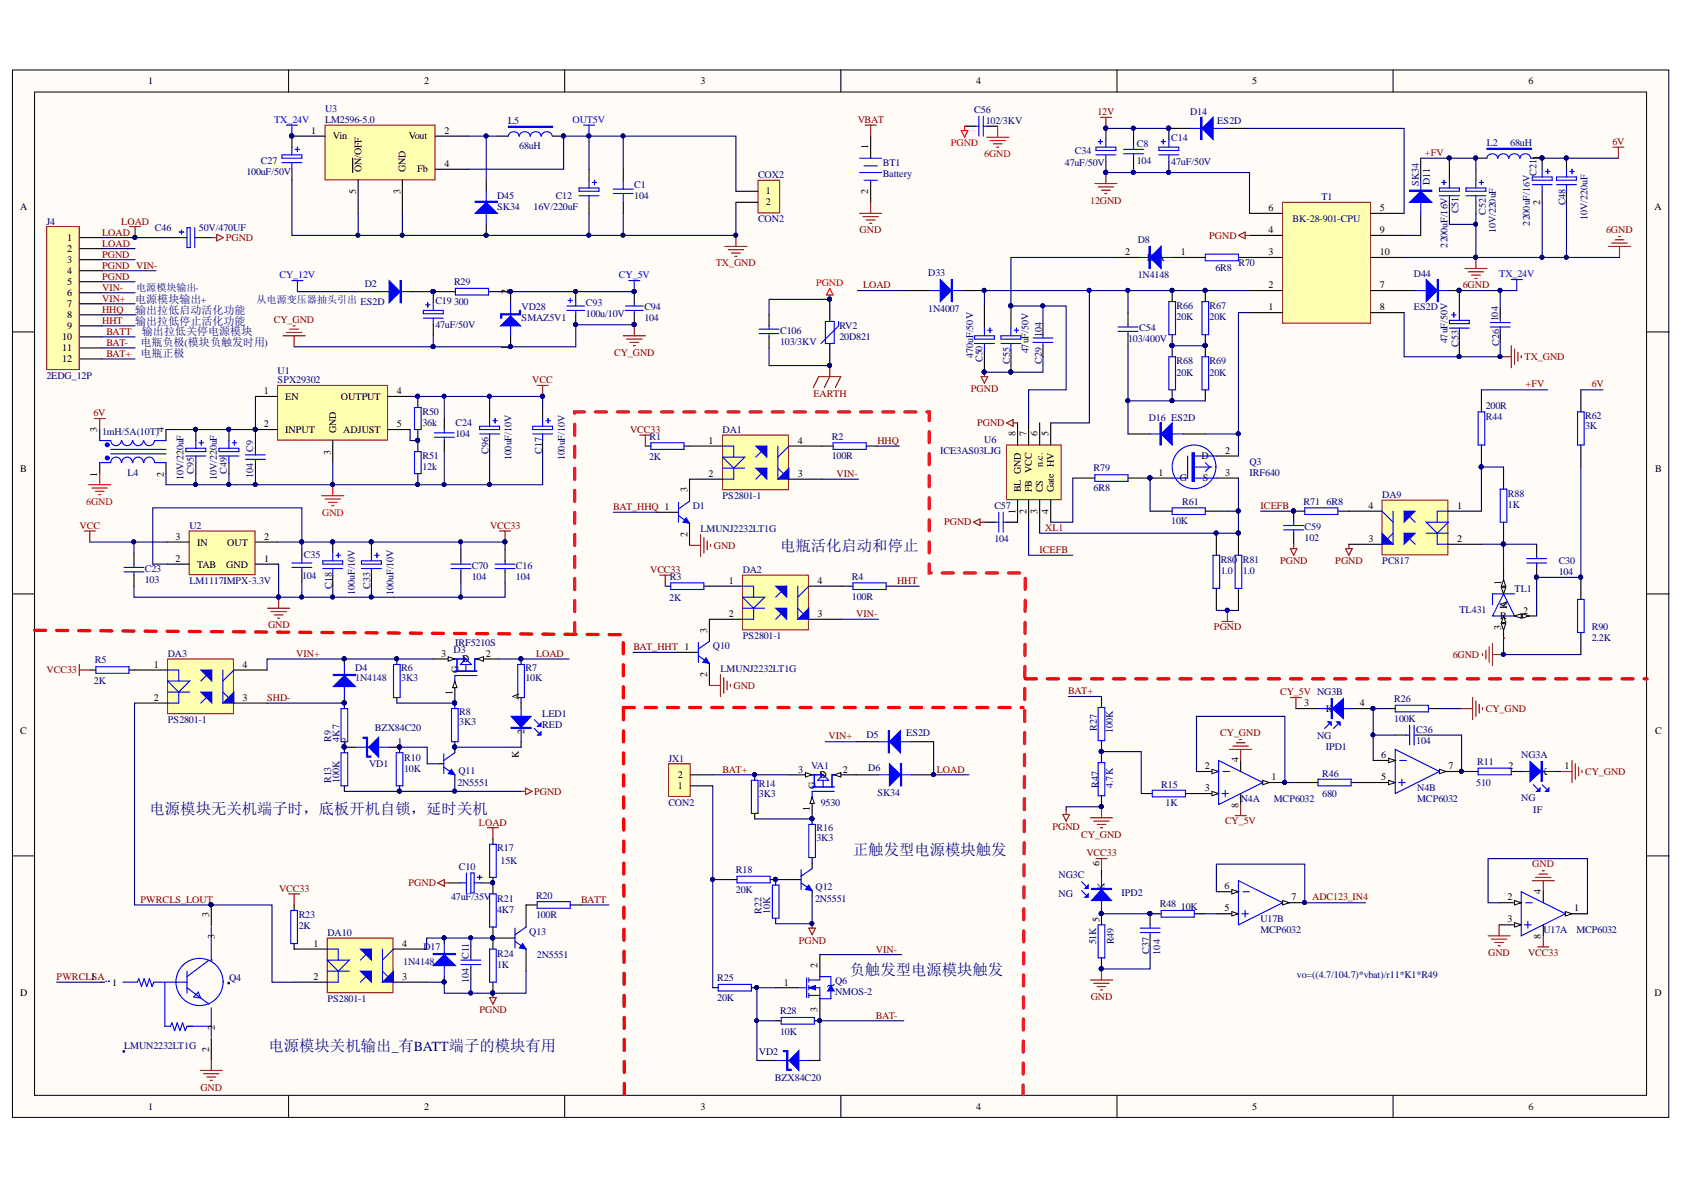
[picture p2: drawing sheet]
<svg xmlns="http://www.w3.org/2000/svg" width="297mm" height="210mm" viewBox="0 0 297 210" stroke-linecap="round" stroke-linejoin="round" font-family="sans-serif">
<defs><g id="words">
<g font-size="2.7" fill="#000080">
<text x="137.6" y="97.2">电瓶活化启动和停止</text>
<text x="26.4" y="143.5">电源模块无关机端子时，底板开机自锁，延时关机</text>
<text x="150.5" y="150.9">正触发型电源模块触发</text>
<text x="149.9" y="171.9">负触发型电源模块触发</text>
<text x="47.4" y="185.4">电源模块关机输出_有BATT端子的模块有用</text>
</g>
<g font-size="1.9" fill="#000080">
<text x="23.8" y="53.4">电源模块输出+</text>
<text x="23.8" y="55.3">输出拉低启动活化功能</text>
<text x="23.8" y="57.3">输出拉低停止活化功能</text>
<text x="25" y="59.1">输出拉低关停电源模块</text>
<text x="24.8" y="62.9">电瓶正极</text>
<text x="24.8" y="61">电瓶负极(模块负触发时用)</text>
</g>
<g font-size="1.8">
<text x="26.1" y="14.9">1</text>
<text x="74.8" y="14.9">2</text>
<text x="123.6" y="14.9">3</text>
<text x="172.2" y="14.9">4</text>
<text x="220.9" y="14.9">5</text>
<text x="269.6" y="14.9">6</text>
<text x="54.9" y="23.7">1</text>
<text x="78.4" y="23.7">2</text>
<text x="58.7" y="24.6">Vin</text>
<text x="72.1" y="24.6">Vout</text>
<text x="78.4" y="29.5">4</text>
<text x="153.2" y="26.4" transform="rotate(-90 153.2 26.4)">1</text>
<text x="271.6" y="28.3" transform="rotate(-90 271.6 28.3)">1</text>
<text x="62.8" y="34.2" transform="rotate(-90 62.8 34.2)">5</text>
<text x="63.8" y="30.4" transform="rotate(-90 63.8 30.4)">ON/OFF</text>
<text x="70.6" y="34.2" transform="rotate(-90 70.6 34.2)">3</text>
<text x="71.5" y="30.4" transform="rotate(-90 71.5 30.4)">GND</text>
<text x="73.6" y="30.4">Fb</text>
<text x="135.1" y="34.3">1</text>
<text x="153.2" y="34.2" transform="rotate(-90 153.2 34.2)">2</text>
<text x="3.6" y="37">A</text>
<text x="135.1" y="36.2">2</text>
<text x="223.8" y="41.1">4</text>
<text x="223.8" y="37.3">6</text>
<text x="243.4" y="37.3">5</text>
<text x="243.4" y="41.1">9</text>
<text x="271.6" y="36.2" transform="rotate(-90 271.6 36.2)">2</text>
<text x="291.9" y="37">A</text>
<text x="11.8" y="42.5">1</text>
<text x="11.8" y="44.4">2</text>
<text x="11.8" y="46.4">3</text>
<text x="198.5" y="45">2</text>
<text x="202.3" y="46">K A</text>
<text x="208.3" y="45">1</text>
<text x="223.8" y="45">3</text>
<text x="243.4" y="45">10</text>
<text x="11.8" y="48.3">4</text>
<text x="11.8" y="50.3">5</text>
<text x="11.8" y="52.2">6</text>
<text x="89.6" y="51.9" transform="rotate(-90 89.6 51.9)">2</text>
<text x="223.8" y="50.9">2</text>
<text x="243.4" y="50.9">7</text>
<text x="11" y="60">10</text>
<text x="11.8" y="54.2">7</text>
<text x="11.8" y="56.1">8</text>
<text x="11.8" y="58">9</text>
<text x="223.8" y="54.7">1</text>
<text x="243.4" y="54.7">8</text>
<text x="11" y="61.9">11</text>
<text x="11" y="63.9">12</text>
<text x="89.6" y="61.7" transform="rotate(-90 89.6 61.7)">1</text>
<text x="46.5" y="69.5">1</text>
<text x="50.3" y="70.5">EN</text>
<text x="60.1" y="70.5">OUTPUT</text>
<text x="70" y="69.5">4</text>
<text x="17.2" y="76.1" transform="rotate(-90 17.2 76.1)">3</text>
<text x="28.9" y="76.1" transform="rotate(-90 28.9 76.1)">4</text>
<text x="46.5" y="75.4">2</text>
<text x="50.3" y="76.4">INPUT</text>
<text x="59.3" y="76.4" transform="rotate(-90 59.3 76.4)">GND</text>
<text x="60.6" y="76.4">ADJUST</text>
<text x="70" y="75.4">5</text>
<text x="179.1" y="77" transform="rotate(-90 179.1 77)">8</text>
<text x="181.1" y="77" transform="rotate(-90 181.1 77)">7</text>
<text x="183" y="77" transform="rotate(-90 183 77)">6</text>
<text x="185" y="77" transform="rotate(-90 185 77)">5</text>
<text x="3.6" y="83.2">B</text>
<text x="58.4" y="80.2" transform="rotate(-90 58.4 80.2)">3</text>
<text x="125" y="78.3">1</text>
<text x="140.7" y="78.3">4</text>
<text x="182" y="83.5" transform="rotate(-90 182 83.5)">VCC</text>
<text x="183.9" y="82.4" transform="rotate(-90 183.9 82.4)">n.c.</text>
<text x="204.3" y="84">1</text>
<text x="211.9" y="81">D</text>
<text x="216.1" y="80.1">2</text>
<text x="216.1" y="84">3</text>
<text x="291.9" y="83.2">B</text>
<text x="17.2" y="84.1" transform="rotate(-90 17.2 84.1)">1</text>
<text x="28.9" y="84.1" transform="rotate(-90 28.9 84.1)">2</text>
<text x="121.3" y="86.8" transform="rotate(-90 121.3 86.8)">3</text>
<text x="125" y="84.1">2</text>
<text x="140.7" y="84.1">3</text>
<text x="180.1" y="86.8" transform="rotate(-90 180.1 86.8)">BL GND</text>
<text x="182" y="86.8" transform="rotate(-90 182 86.8)">FB</text>
<text x="183.9" y="86.8" transform="rotate(-90 183.9 86.8)">CS</text>
<text x="185.9" y="86.8" transform="rotate(-90 185.9 86.8)">Gate HV</text>
<text x="208.1" y="84.9">G</text>
<text x="212.2" y="84.9">S</text>
<text x="241.4" y="89.8">4</text>
<text x="257" y="89.8">1</text>
<text x="31" y="95.2">3</text>
<text x="46.6" y="95.2">2</text>
<text x="121.3" y="94.7" transform="rotate(-90 121.3 94.7)">2</text>
<text x="179.1" y="90.6" transform="rotate(-90 179.1 90.6)">1</text>
<text x="181.1" y="90.6" transform="rotate(-90 181.1 90.6)">2</text>
<text x="183" y="90.6" transform="rotate(-90 183 90.6)">3</text>
<text x="185" y="90.6" transform="rotate(-90 185 90.6)">4</text>
<text x="241.4" y="95.6">3</text>
<text x="257" y="95.6">2</text>
<text x="31" y="99.1">2</text>
<text x="34.8" y="96.2">IN</text>
<text x="34.8" y="100.1">TAB</text>
<text x="39.9" y="100.1">GND</text>
<text x="40.1" y="96.2">OUT</text>
<text x="46.6" y="99.1">1</text>
<text x="128.5" y="103">1</text>
<text x="144.2" y="103">4</text>
<text x="264.8" y="103.2" transform="rotate(-90 264.8 103.2)">1</text>
<text x="265.8" y="107.4" transform="rotate(-90 265.8 107.4)">K</text>
<text x="265.8" y="107.3" transform="rotate(-90 265.8 107.3)">A</text>
<text x="124.7" y="111.6" transform="rotate(-90 124.7 111.6)">3</text>
<text x="128.5" y="108.8">2</text>
<text x="144.2" y="108.8">3</text>
<text x="264.6" y="109.2">R</text>
<text x="264.8" y="111.1" transform="rotate(-90 264.8 111.1)">3</text>
<text x="268.7" y="108.3">2</text>
<text x="27.1" y="117.8">1</text>
<text x="42.8" y="117.8">4</text>
<text x="77.8" y="115.8">3</text>
<text x="80.8" y="118.8" transform="rotate(-90 80.8 118.8)">G</text>
<text x="81.5" y="116.8">D</text>
<text x="81.6" y="116.8">S</text>
<text x="85.7" y="115.8">2</text>
<text x="124.7" y="119.5" transform="rotate(-90 124.7 119.5)">2</text>
<text x="27.1" y="123.7">2</text>
<text x="42.8" y="123.7">3</text>
<text x="79.8" y="122.6" transform="rotate(-90 79.8 122.6)">1</text>
<text x="91.5" y="123.4" transform="rotate(-90 91.5 123.4)">A</text>
<text x="230" y="124.6">3</text>
<text x="233.8" y="125.6">K</text>
<text x="235.7" y="125.6">A</text>
<text x="239.8" y="124.6">4</text>
<text x="3.6" y="129.4">C</text>
<text x="60.2" y="131.5">3</text>
<text x="70.1" y="131.5">1</text>
<text x="92.5" y="129.5" transform="rotate(-90 92.5 129.5)">2</text>
<text x="291.9" y="129.4">C</text>
<text x="91.5" y="133.6" transform="rotate(-90 91.5 133.6)">K</text>
<text x="119.6" y="137.3">2</text>
<text x="140.8" y="136.3">3</text>
<text x="144.5" y="137.3">D</text>
<text x="144.6" y="137.3">S</text>
<text x="148.7" y="136.3">2</text>
<text x="212.5" y="135.7">2</text>
<text x="218.4" y="134.5" transform="rotate(-90 218.4 134.5)">4</text>
<text x="224.3" y="137.6">1</text>
<text x="243.6" y="133.7">6</text>
<text x="243.6" y="137.6">5</text>
<text x="255.5" y="135.7">7</text>
<text x="266.1" y="135.7">2</text>
<text x="269.9" y="136.7">A K</text>
<text x="276" y="135.7">1</text>
<text x="119.6" y="139.2">1</text>
<text x="142.8" y="143" transform="rotate(-90 142.8 143)">1</text>
<text x="143.9" y="139.2" transform="rotate(-90 143.9 139.2)">G</text>
<text x="212.5" y="139.6">3</text>
<text x="218.4" y="142.4" transform="rotate(-90 218.4 142.4)">8</text>
<text x="193.9" y="152.8" transform="rotate(-90 193.9 152.8)">6</text>
<text x="36.9" y="161.8" transform="rotate(-90 36.9 161.8)">3</text>
<text x="194.8" y="158.8" transform="rotate(-90 194.8 158.8)">A K</text>
<text x="216" y="156.9">6</text>
<text x="216" y="160.8">5</text>
<text x="227.8" y="158.8">7</text>
<text x="265.9" y="158.8">2</text>
<text x="271.8" y="157.6" transform="rotate(-90 271.8 157.6)">4</text>
<text x="277.6" y="160.8">1</text>
<text x="37.9" y="165.6" transform="rotate(-90 37.9 165.6)">3</text>
<text x="55.3" y="167">1</text>
<text x="71" y="167">4</text>
<text x="193.9" y="162.6" transform="rotate(-90 193.9 162.6)">5</text>
<text x="265.9" y="162.7">3</text>
<text x="271.8" y="165.6" transform="rotate(-90 271.8 165.6)">8</text>
<text x="16" y="172.8">1</text>
<text x="19.8" y="173.9">1</text>
<text x="55.3" y="172.8">2</text>
<text x="71" y="172.8">3</text>
<text x="138.3" y="173.9">1</text>
<text x="144.2" y="170.7" transform="rotate(-90 144.2 170.7)">2</text>
<text x="3.6" y="175.6">D</text>
<text x="144.2" y="178.6" transform="rotate(-90 144.2 178.6)">3</text>
<text x="291.9" y="175.6">D</text>
<text x="36.9" y="185.5" transform="rotate(-90 36.9 185.5)">2</text>
<text x="37.9" y="181.7" transform="rotate(-90 37.9 181.7)">2</text>
<text x="26.1" y="195.8">1</text>
<text x="74.8" y="195.8">2</text>
<text x="123.6" y="195.8">3</text>
<text x="172.2" y="195.8">4</text>
<text x="220.9" y="195.8">5</text>
<text x="269.6" y="195.8">6</text>
</g>
<g font-size="1.8" fill="#00f">
<text x="48.4" y="21.7">TX_24V</text>
<text x="101" y="21.7">OUT5V</text>
<text x="49.3" y="49.1">CY_12V</text>
<text x="109.2" y="49.1">CY_5V</text>
<text x="264.5" y="48.9">TX_24V</text>
</g>
<g font-size="1.8" fill="#000080">
<text x="57.3" y="19.8">U3</text>
<text x="57.3" y="21.7">LM2596-5.0</text>
<text x="89.6" y="21.9">L5</text>
<text x="171.8" y="19.9">C56</text>
<text x="173.9" y="21.9">102/3KV</text>
<text x="209.9" y="20.4">D14</text>
<text x="214.7" y="21.9">ES2D</text>
<text x="46" y="28.9">C27</text>
<text x="91.6" y="26.4">68uH</text>
<text x="155.7" y="29.3">BT1</text>
<text x="187.8" y="29.3">47uF/50V</text>
<text x="189.6" y="27.1">C34</text>
<text x="200.5" y="25.9">C8</text>
<text x="200.5" y="28.9">104</text>
<text x="206.6" y="24.8">C14</text>
<text x="206.6" y="29.1">47uF/50V</text>
<text x="262.3" y="25.8">L2</text>
<text x="266.4" y="25.8">68uH</text>
<text x="43.5" y="30.8">100uF/50V</text>
<text x="87.7" y="35.1">D45</text>
<text x="98" y="35.1">C12</text>
<text x="111.9" y="33.2">C1</text>
<text x="111.9" y="35.1">104</text>
<text x="133.7" y="31.4">COX2</text>
<text x="155.7" y="31.3">Battery</text>
<text x="233.1" y="35.3">T1</text>
<text x="250.2" y="32.8" transform="rotate(-90 250.2 32.8)">SK34</text>
<text x="252.2" y="32.6" transform="rotate(-90 252.2 32.6)">D11</text>
<text x="271" y="31" transform="rotate(-90 271 31)">C21</text>
<text x="8.2" y="39.6">J4</text>
<text x="27.3" y="40.7">C46</text>
<text x="35.1" y="40.7">50V/470UF</text>
<text x="87.7" y="37.1">SK34</text>
<text x="94.1" y="37.1">16V/220uF</text>
<text x="133.7" y="39.2">CON2</text>
<text x="228" y="39.2">BK-28-901-CPU</text>
<text x="257.3" y="37.6" transform="rotate(-90 257.3 37.6)">C51</text>
<text x="262.1" y="37.8" transform="rotate(-90 262.1 37.8)">C52</text>
<text x="263.9" y="41.1" transform="rotate(-90 263.9 41.1)">10V/220uF</text>
<text x="269.9" y="39.8" transform="rotate(-90 269.9 39.8)">2200uF/16V</text>
<text x="276.1" y="36.2" transform="rotate(-90 276.1 36.2)">C48</text>
<text x="280" y="38.8" transform="rotate(-90 280 38.8)">10V/220uF</text>
<text x="200.7" y="42.9">D8</text>
<text x="214.4" y="47.7">6R8</text>
<text x="218.4" y="47">R70</text>
<text x="255.3" y="43.7" transform="rotate(-90 255.3 43.7)">2200uF/16V</text>
<text x="24" y="51.3">电源模块输出-</text>
<text x="45.2" y="53.5">从电源变压器抽头引出 ES2D</text>
<text x="64.4" y="50.7">D2</text>
<text x="76.8" y="53.6">C19</text>
<text x="80.1" y="50.3">R29</text>
<text x="80.1" y="53.8">300</text>
<text x="103.3" y="54">C93</text>
<text x="163.7" y="48.7">D33</text>
<text x="200.7" y="49.1">1N4148</text>
<text x="249.4" y="48.9">D44</text>
<text x="76.8" y="57.9">47uF/50V</text>
<text x="92" y="54.7">VD28</text>
<text x="92" y="56.7">SMAZ5V1</text>
<text x="103.3" y="55.9">100u/10V</text>
<text x="113.7" y="54.7">C94</text>
<text x="113.7" y="56.7">104</text>
<text x="137.6" y="58.9">C106</text>
<text x="148.1" y="58">RV2</text>
<text x="148.1" y="60">20D821</text>
<text x="163.7" y="55">1N4007</text>
<text x="183.8" y="59.4" transform="rotate(-90 183.8 59.4)">104</text>
<text x="200.9" y="58.5">C54</text>
<text x="207.5" y="54.6">R66</text>
<text x="207.5" y="56.5">20K</text>
<text x="213.4" y="54.6">R67</text>
<text x="213.4" y="56.5">20K</text>
<text x="249.4" y="54.7">ES2D</text>
<text x="264.3" y="56.7" transform="rotate(-90 264.3 56.7)">104</text>
<text x="49" y="65.9">U1</text>
<text x="137.6" y="60.8">103/3KV</text>
<text x="171.7" y="63.1" transform="rotate(-90 171.7 63.1)">470uF/50V</text>
<text x="173.3" y="63.9" transform="rotate(-90 173.3 63.9)">C50</text>
<text x="178.1" y="64.1" transform="rotate(-90 178.1 64.1)">C55</text>
<text x="181.4" y="62.3" transform="rotate(-90 181.4 62.3)">47uF/50V</text>
<text x="183.8" y="64.1" transform="rotate(-90 183.8 64.1)">C29</text>
<text x="199" y="60.4">103/400V</text>
<text x="207.5" y="64.3">R68</text>
<text x="213.4" y="64.3">R69</text>
<text x="255.3" y="60.6" transform="rotate(-90 255.3 60.6)">47uF/50V</text>
<text x="257.3" y="61.2" transform="rotate(-90 257.3 61.2)">C53</text>
<text x="264.5" y="61" transform="rotate(-90 264.5 61)">C26</text>
<text x="8.2" y="66.8">2EDG_12P</text>
<text x="49" y="67.6">SPX29302</text>
<text x="207.5" y="66.2">20K</text>
<text x="213.4" y="66.2">20K</text>
<text x="18" y="76.7">1mH/5A(10T)</text>
<text x="74.5" y="73.2">R50</text>
<text x="74.5" y="75.2">36k</text>
<text x="80.3" y="75.2">C24</text>
<text x="80.3" y="77.1">104</text>
<text x="114.6" y="77.6">R1</text>
<text x="127.4" y="76.4">DA1</text>
<text x="146.7" y="77.6">R2</text>
<text x="202.6" y="74.3">D16 ES2D</text>
<text x="262.1" y="74">R44</text>
<text x="262.1" y="72.1">200R</text>
<text x="279.6" y="73.8">R62</text>
<text x="279.6" y="75.6">3K</text>
<text x="22.5" y="84">L4</text>
<text x="34.2" y="83.6" transform="rotate(-90 34.2 83.6)">C95</text>
<text x="40" y="83.6" transform="rotate(-90 40 83.6)">C49</text>
<text x="44.7" y="79.7" transform="rotate(-90 44.7 79.7)">C9</text>
<text x="74.5" y="81">R51</text>
<text x="74.5" y="83">12k</text>
<text x="86.2" y="80.1" transform="rotate(-90 86.2 80.1)">C96</text>
<text x="90.2" y="81.2" transform="rotate(-90 90.2 81.2)">100uF/10V</text>
<text x="95.6" y="80.1" transform="rotate(-90 95.6 80.1)">C17</text>
<text x="99.6" y="81.2" transform="rotate(-90 99.6 81.2)">100uF/10V</text>
<text x="114.5" y="81.2">2K</text>
<text x="146.7" y="81">100R</text>
<text x="165.8" y="80.1">ICE3AS03LJG</text>
<text x="173.6" y="78.1">U6</text>
<text x="192.9" y="83.1">R79</text>
<text x="220.4" y="82">Q3</text>
<text x="220.4" y="84">IRF640</text>
<text x="32.4" y="84.7" transform="rotate(-90 32.4 84.7)">10V/220uF</text>
<text x="38.2" y="84.7" transform="rotate(-90 38.2 84.7)">10V/220uF</text>
<text x="44.7" y="84.3" transform="rotate(-90 44.7 84.3)">104</text>
<text x="122.2" y="89.8">D1</text>
<text x="127.4" y="88">PS2801-1</text>
<text x="175.4" y="89.8">C57</text>
<text x="192.9" y="86.7">6R8</text>
<text x="208.6" y="89">R61</text>
<text x="229.9" y="89">R71</text>
<text x="234" y="89">6R8</text>
<text x="243.8" y="87.9">DA9</text>
<text x="266" y="87.6">R88</text>
<text x="266" y="89.6">1K</text>
<text x="33.4" y="93.3">U2</text>
<text x="123.6" y="93.9">LMUNJ2232LT1G</text>
<text x="175.4" y="95.6">104</text>
<text x="206.6" y="92.5">10K</text>
<text x="230.1" y="93.5">C59</text>
<text x="230.1" y="95.5">102</text>
<text x="25.5" y="100.9">C23</text>
<text x="53.6" y="98.5">C35</text>
<text x="83.2" y="100.3">C70</text>
<text x="91" y="100.3">C16</text>
<text x="131" y="101">DA2</text>
<text x="215.3" y="99.4">R80</text>
<text x="215.3" y="101.3">1.0</text>
<text x="219.2" y="99.4">R81</text>
<text x="219.2" y="101.3">1.0</text>
<text x="243.8" y="99.5">PC817</text>
<text x="274.9" y="99.5">C30</text>
<text x="274.9" y="101.5">104</text>
<text x="25.5" y="102.8">103</text>
<text x="33.4" y="103">LM1117IMPX-3.3V</text>
<text x="53.3" y="102.1">104</text>
<text x="58.5" y="103.8" transform="rotate(-90 58.5 103.8)">C18</text>
<text x="62.6" y="104.9" transform="rotate(-90 62.6 104.9)">100uF/10V</text>
<text x="65.3" y="103.8" transform="rotate(-90 65.3 103.8)">C33</text>
<text x="69.4" y="104.9" transform="rotate(-90 69.4 104.9)">100uF/10V</text>
<text x="83.2" y="102.2">104</text>
<text x="91" y="102.2">104</text>
<text x="118.1" y="105.9">2K</text>
<text x="118.1" y="102.2">R3</text>
<text x="150.3" y="102.2">R4</text>
<text x="150.3" y="105.8">100R</text>
<text x="267.2" y="104.4">TL1</text>
<text x="80.3" y="113.9">IRF5210S</text>
<text x="131" y="112.8">PS2801-1</text>
<text x="257.4" y="108.1">TL431</text>
<text x="280.8" y="111.2">R90</text>
<text x="280.8" y="113.1">2.2K</text>
<text x="16.7" y="117">R5</text>
<text x="29.6" y="115.8">DA3</text>
<text x="62.7" y="118.4">D4</text>
<text x="70.8" y="118.4">R6</text>
<text x="80" y="115.2">D3</text>
<text x="92.7" y="118.4">R7</text>
<text x="125.8" y="114.5">Q10</text>
<text x="127.1" y="118.6">LMUNJ2232LT1G</text>
<text x="16.6" y="120.7">2K</text>
<text x="62.7" y="120.1">1N4148</text>
<text x="70.8" y="120.1">3K3</text>
<text x="92.7" y="120.1">10K</text>
<text x="245.9" y="123.8">R26</text>
<text x="29.6" y="127.6">PS2801-1</text>
<text x="58.4" y="130.9" transform="rotate(-90 58.4 130.9)">R9</text>
<text x="59.9" y="130.9" transform="rotate(-90 59.9 130.9)">4K7</text>
<text x="66.1" y="129">BZX84C20</text>
<text x="81" y="126.1">R8</text>
<text x="81" y="127.9">3K3</text>
<text x="95.6" y="126.4">LED1</text>
<text x="95.6" y="128.3">RED</text>
<text x="152.8" y="130.1">D5</text>
<text x="159.8" y="129.8">ES2D</text>
<text x="193.5" y="128.9" transform="rotate(-90 193.5 128.9)">R27</text>
<text x="196.3" y="129.3" transform="rotate(-90 196.3 129.3)">100K</text>
<text x="232.3" y="130.3">NG</text>
<text x="245.9" y="127.3">100K</text>
<text x="249.8" y="129.3">C36</text>
<text x="249.8" y="131.2">104</text>
<text x="65.1" y="135.3">VD1</text>
<text x="71.3" y="134.2">R10</text>
<text x="71.3" y="136.1">10K</text>
<text x="80.8" y="136.6">Q11</text>
<text x="117.9" y="134.3">JX1</text>
<text x="143.1" y="135.7">VA1</text>
<text x="153.2" y="135.9">D6</text>
<text x="233.2" y="137">R46</text>
<text x="233.8" y="132.2">IPD1</text>
<text x="260.6" y="134.9">R11</text>
<text x="268.3" y="133.7">NG3A</text>
<text x="58.4" y="138.1" transform="rotate(-90 58.4 138.1)">R13</text>
<text x="59.9" y="138.1" transform="rotate(-90 59.9 138.1)">100K</text>
<text x="80.7" y="138.7">2N5551</text>
<text x="117.9" y="142.1">CON2</text>
<text x="133.9" y="138.8">R14</text>
<text x="133.9" y="140.6">3K3</text>
<text x="144.8" y="142.1">9530</text>
<text x="154.8" y="140.4">SK34</text>
<text x="193.8" y="139" transform="rotate(-90 193.8 139)">R47</text>
<text x="196.3" y="139" transform="rotate(-90 196.3 139)">4.7K</text>
<text x="204.8" y="139">R15</text>
<text x="205.6" y="142.1">1K</text>
<text x="218.9" y="141.5">N4A</text>
<text x="224.7" y="141.5">MCP6032</text>
<text x="233.2" y="140.6">680</text>
<text x="250" y="139.6">N4B</text>
<text x="250" y="141.5">MCP6032</text>
<text x="260.4" y="138.6">510</text>
<text x="268.3" y="141.3">NG</text>
<text x="270.5" y="143.4">IF</text>
<text x="144" y="146.6">R16</text>
<text x="144" y="148.3">3K3</text>
<text x="80.9" y="153.4">C10</text>
<text x="87.7" y="150.1">R17</text>
<text x="88.3" y="152.4">15K</text>
<text x="129.8" y="154">R18</text>
<text x="186.7" y="154.9">NG3C</text>
<text x="52.7" y="161.9">R23</text>
<text x="79.6" y="158.8">47uF/35V</text>
<text x="87.7" y="159.1">R21</text>
<text x="87.7" y="161">4K7</text>
<text x="94.5" y="158.5">R20</text>
<text x="94.5" y="161.9">100R</text>
<text x="129.8" y="157.5">20K</text>
<text x="134.3" y="161.2" transform="rotate(-90 134.3 161.2)">R22</text>
<text x="135.8" y="161.2" transform="rotate(-90 135.8 161.2)">10K</text>
<text x="143.8" y="159.2">2N5551</text>
<text x="143.9" y="157">Q12</text>
<text x="186.7" y="158.2">NG</text>
<text x="197.8" y="158.1">IPD2</text>
<text x="204.6" y="160">R48</text>
<text x="208.3" y="160.4">10K</text>
<text x="52.7" y="163.9">2K</text>
<text x="57.8" y="165.1">DA10</text>
<text x="74.7" y="167.6">D17</text>
<text x="93.4" y="164.9">Q13</text>
<text x="193.3" y="166.6" transform="rotate(-90 193.3 166.6)">51K</text>
<text x="196.5" y="166.6" transform="rotate(-90 196.5 166.6)">R49</text>
<text x="222.3" y="162.7">U17B</text>
<text x="222.3" y="164.7">MCP6032</text>
<text x="272.2" y="164.7">U17A</text>
<text x="278.1" y="164.7">MCP6032</text>
<text x="40.4" y="173.1">Q4</text>
<text x="71.1" y="170.1">1N4148</text>
<text x="82.7" y="173.4" transform="rotate(-90 82.7 173.4)">104</text>
<text x="82.7" y="169.1" transform="rotate(-90 82.7 169.1)">C11</text>
<text x="87.7" y="168.8">R24</text>
<text x="87.7" y="170.7">1K</text>
<text x="94.7" y="169">2N5551</text>
<text x="126.5" y="173.1">R25</text>
<text x="147.3" y="173.6">Q6</text>
<text x="202.7" y="168.2" transform="rotate(-90 202.7 168.2)">C37</text>
<text x="204.7" y="168.4" transform="rotate(-90 204.7 168.4)">104</text>
<text x="228.8" y="172.5">vo=((4.7/104.7)*vbat)/r11*K1*R49</text>
<text x="57.8" y="176.7">PS2801-1</text>
<text x="126.5" y="176.6">20K</text>
<text x="137.6" y="178.9">R28</text>
<text x="147.3" y="175.6">NMOS-2</text>
<text x="21.9" y="185.1">LMUN2232LT1G</text>
<text x="137.6" y="182.5">10K</text>
<text x="133.9" y="186.1">VD2</text>
<text x="136.7" y="190.6">BZX84C20</text>
</g>
<g font-size="1.8" fill="#800000">
<text x="151.3" y="21.7">VBAT</text>
<text x="193.6" y="20.4">12V</text>
<text x="251.3" y="27.5">+FV</text>
<text x="284.4" y="25.6">6V</text>
<text x="192.3" y="35.9">12GND</text>
<text x="18" y="41.6">LOAD</text>
<text x="21.4" y="39.6">LOAD</text>
<text x="151.6" y="41.1">GND</text>
<text x="283.3" y="41.1">6GND</text>
<text x="18" y="43.5">LOAD</text>
<text x="18" y="47.4">PGND VIN-</text>
<text x="18" y="45.5">PGND</text>
<text x="39.8" y="42.5">PGND</text>
<text x="126.3" y="47">TX_GND</text>
<text x="213.3" y="42.2">PGND</text>
<text x="18" y="51.3">VIN-</text>
<text x="18" y="53.2">VIN+</text>
<text x="18" y="49.3">PGND</text>
<text x="152.2" y="50.9">LOAD</text>
<text x="258" y="50.9">6GND</text>
<text x="18" y="55.2">HHQ</text>
<text x="18" y="57.1">HHT</text>
<text x="18.8" y="59.1">BATT</text>
<text x="48.3" y="56.9">CY_GND</text>
<text x="18.8" y="62.9">BAT+</text>
<text x="18.8" y="61">BAT-</text>
<text x="108.3" y="62.8">CY_GND</text>
<text x="268.9" y="63.5">TX_GND</text>
<text x="93.9" y="67.6">VCC</text>
<text x="143.5" y="70">EARTH</text>
<text x="171.3" y="69.2">PGND</text>
<text x="269.1" y="68.3">+FV</text>
<text x="280.8" y="68.3">6V</text>
<text x="16.5" y="73.4">6V</text>
<text x="111.1" y="76.4">VCC33</text>
<text x="172.4" y="75.2">PGND</text>
<text x="154.8" y="78.3">HHQ</text>
<text x="108.2" y="90">BAT_HHQ 1</text>
<text x="147.6" y="84.1">VIN-</text>
<text x="222.3" y="89.8">ICEFB</text>
<text x="14" y="93.3">VCC</text>
<text x="86.4" y="93.3">VCC33</text>
<text x="166.5" y="92.7">PGND</text>
<text x="184.4" y="93.7">XL1</text>
<text x="114.7" y="101">VCC33</text>
<text x="125.9" y="96.8">GND</text>
<text x="183.3" y="97.6">ICEFB</text>
<text x="225.8" y="99.5">PGND</text>
<text x="235.5" y="99.5">PGND</text>
<text x="158.2" y="103">HHT</text>
<text x="47.3" y="110.8">GND</text>
<text x="151" y="108.8">VIN-</text>
<text x="214.1" y="111.2">PGND</text>
<text x="8.2" y="118.8">VCC33</text>
<text x="52.3" y="115.8">VIN+</text>
<text x="94.5" y="115.8">LOAD</text>
<text x="111.7" y="114.7">BAT_HHT 1</text>
<text x="256.2" y="116.1">6GND</text>
<text x="47.1" y="123.7">SHD-</text>
<text x="129.4" y="121.5">GND</text>
<text x="188.4" y="122.5">BAT+</text>
<text x="225.8" y="122.7">CY_5V NG3B</text>
<text x="262.1" y="125.6">CY_GND</text>
<text x="146.1" y="130.4">VIN+</text>
<text x="215.2" y="129.8">CY_GND</text>
<text x="127.4" y="136.3">BAT+</text>
<text x="165.3" y="136.3">LOAD</text>
<text x="279.6" y="136.7">CY_GND</text>
<text x="94.2" y="140.2">PGND</text>
<text x="84.5" y="145.6">LOAD</text>
<text x="185.6" y="146.4">PGND</text>
<text x="190.7" y="147.8">CY_GND</text>
<text x="216.1" y="145.4">CY_5V</text>
<text x="191.6" y="151.1">VCC33</text>
<text x="270.3" y="153">GND</text>
<text x="24.8" y="159.2">PWRCLS_LOUT</text>
<text x="49.2" y="157.3">VCC33</text>
<text x="72.1" y="156.3">PGND</text>
<text x="102.5" y="159.2">BATT</text>
<text x="231.5" y="158.8">ADC123_IN4</text>
<text x="140.9" y="166.4">PGND</text>
<text x="10" y="172.8">PWRCLSA</text>
<text x="154.5" y="168">VIN-</text>
<text x="262.5" y="168.6">GND</text>
<text x="269.5" y="168.6">VCC33</text>
<text x="84.6" y="178.7">PGND</text>
<text x="154.5" y="179.7">BAT-</text>
<text x="192.4" y="176.4">GND</text>
<text x="35.4" y="192.4">GND</text>
</g>
<g font-size="1.8" fill="#f00">
<text x="167.7" y="25.8">PGND</text>
<text x="173.6" y="27.7">6GND</text>
<text x="143.9" y="50.5">PGND</text>
<text x="15.2" y="89">6GND</text>
<text x="56.8" y="91">GND</text>
</g>
</g></defs>
<g fill="#fffcf8" stroke="#000" stroke-width=".18">
<path d="M2.2 12.3h292.2v184.8h-292.2z"/>
<path d="M6.1 16.2h284.3v177h-284.3z"/>
</g>
<g fill="none" stroke="#000" stroke-width=".18">
<path d="M50.9 12.3v3.9M99.6 12.3v3.9M148.3 12.3v3.9M197 12.3v3.9M245.7 12.3v3.9M2.2 58.5h3.9M290.5 58.5h3.9M2.2 104.8h3.9M290.5 104.8h3.9M2.2 151h3.9M290.5 151h3.9M50.9 193.3v3.9"/>
<path d="M99.6 193.3v3.9M148.3 193.3v3.9M197 193.3v3.9M245.7 193.3v3.9"/>
</g>
<g fill="none" stroke="#000" stroke-width=".19">
<path d="M178.3 54v3.9M210.7 45.4h1.9M218.4 45.4h2M178.3 61.8v3.9M261.3 68.8v3.9M261.3 78.5v3.9M189.2 84.3h3.9M199 84.3h7.8M202.9 90.2h3.9M212.6 90.2h3.9M214.6 84.3h3.8M214.6 80.4h3.8"/>
<path d="M214.6 94.1v3.8M218.4 94.1v3.8M228.2 94.1v1.9M230.1 90.2h-1.9v1.9M236 90.2h1.9M214.6 103.8v3.9M218.4 103.8v3.9M265.2 108.6v3.9"/>
</g>
<g fill="#000080" stroke="#000080" stroke-width=".18">
<circle cx="202.8" cy="84.3" r=".35"/>
<circle cx="173.6" cy="65.6" r=".35"/>
<circle cx="218.4" cy="94" r=".35"/>
<circle cx="228.1" cy="90.1" r=".35"/>
<circle cx="216.5" cy="107.6" r=".35"/>
<circle cx="178.3" cy="53.9" r=".35"/>
<circle cx="178.3" cy="65.6" r=".35"/>
<circle cx="261.3" cy="82.3" r=".35"/>
<circle cx="214.5" cy="94" r=".35"/>
</g>
<g fill="none" stroke="#00f" stroke-width=".19">
<path d="M176.6 59.2h3.5v.6h-3.5zM178.3 57.9v1.3M178.9 58.3h.8M179.3 57.9v.7M212.6 44.8h5.8v1.2h-5.8zM176.6 60.6h3.5M178.3 60.6v1.2M210.3 79.9h.4v5h-.4zM260.7 72.7h1.2v5.8h-1.2zM193.1 83.7h5.9v1.2h-5.9zM206.8 89.6h5.8v1.1h-5.8zM209.5 80.4v3.9h-2.7"/>
<path d="M210.3 84.3h4.3M210.3 82.4h3.5M210.3 80.4h4.3M212.6 81.6l.8 .8-.8 .8M214 97.9h1.1v5.9h-1.1zM217.9 97.9h1.1v5.9h-1.1zM226.4 92.7h3.5M226.4 93.5h3.5M228.2 92.1v.6M228.2 93.5v.6M230.1 89.6h5.9v1.1h-5.9zM265.2 104.8l2 3.8h-3.9z"/>
<path d="M267.2 104.8h-3.9v1.9"/>
<circle cx="210.6" cy="82.3" r="3.9"/>
</g>
<path d="M173.1 66.4h1.1l-.6 1.2zM173.6 65.7v.7M227.6 96.8h1.2l-.6 1.1zM228.2 96v.8M237.3 96.8h1.2l-.6 1.1zM237.9 96v.8M215.5 109.6h2M216.5 107.7v1.9" fill="none" stroke="#800000" stroke-width=".19"/>
<path d="M210.5 79.9v5" fill="none" stroke="#00f" stroke-width=".39"/>
<path d="M265.2 108.6l.4 1.2h-.8z" fill="#fffcf8"/>
<path d="M265.2 108.6l.4 1.2h-.8z" fill="none" stroke="#000" stroke-width=".18"/>
<path d="M264.8 110h.8l-.4 1.2z" fill="#fffcf8"/>
<path d="M264.8 110h.8l-.4 1.2z" fill="none" stroke="#000" stroke-width=".18"/>
<path d="M267.2 108.6h3.9" fill="none" stroke="#000" stroke-width=".19"/>
<path d="M267.2 108.6l1.1-.3v.7z" fill="#fffcf8"/>
<path d="M267.2 108.6l1.1-.3v.7z" fill="none" stroke="#000" stroke-width=".18"/>
<path d="M268.5 108.3l1.2 .3-1.2 .4z" fill="#fffcf8"/>
<path d="M268.5 108.3l1.2 .3-1.2 .4z" fill="none" stroke="#000" stroke-width=".18"/>
<path d="M265.2 100.9v3.9" fill="none" stroke="#000" stroke-width=".19"/>
<path d="M264.8 103.6h.8l-.4 1.2z" fill="#fffcf8"/>
<path d="M264.8 103.6h.8l-.4 1.2z" fill="none" stroke="#000" stroke-width=".18"/>
<path d="M265.2 102.2l.4 1.2h-.8z" fill="#fffcf8"/>
<path d="M265.2 102.2l.4 1.2h-.8z" fill="none" stroke="#000" stroke-width=".18"/>
<path d="M206.2 22.7h3.9M215.9 22.7h3.9M173.6 54v3.9M173.6 61.8v3.9M278.8 68.8v3.9M278.8 78.5v3.9M278.8 101.8v3.9M278.8 111.6v3.9" fill="none" stroke="#000" stroke-width=".19"/>
<path d="M210.1 22.7h5.8M211.8 20.7h.2v3.9h-.2zM211.9 20.7v3.9M171.9 59.2h3.5v.6h-3.5zM173.6 57.9v1.3M174.2 58.3h.8M174.6 57.9v.7M171.9 60.6h3.5M173.6 60.6v1.2M278.3 72.7h1.1v5.8h-1.1zM278.3 105.7h1.1v5.9h-1.1z" fill="none" stroke="#00f" stroke-width=".19"/>
<g fill="#000080" stroke="#000080" stroke-width=".18">
<circle cx="278.8" cy="101.8" r=".35"/>
<circle cx="265.2" cy="115.4" r=".35"/>
<circle cx="173.6" cy="65.6" r=".35"/>
<circle cx="206.1" cy="22.6" r=".35"/>
</g>
<path d="M261.5 115.3v.4M262.1 114.7v1.5M262.7 114.1v2.7M263.3 113.5v3.9M263.3 115.5h1.9" fill="none" stroke="#800000" stroke-width=".19"/>
<path d="M212 22.7l2-2v3.9z" fill="#00f"/>
<g fill="none" stroke="#00f" stroke-width=".19">
<path d="M212 22.7l2-2v3.9zM253.9 33.2h3.5v.5h-3.5zM253.9 34.5h3.5M254.3 32.2h.8M254.7 31.8v.8M255.7 31.8v1.4M255.7 34.5v1.2M182.2 59.6h3.5M184 59v.6M197.2 57.7h3.5M197.2 58.5h3.5M199 57.1v.6"/>
<path d="M199 58.5v.5M206.2 53.2h1.1v5.8h-1.1zM182.2 60.4h3.5M184 60.4v.6M264.6 86.3h1.2v5.8h-1.2zM269.3 99.3h3.5M269.3 98.5h3.5M271.1 97.9v.6M271.1 99.3v.6"/>
</g>
<g fill="#000080" stroke="#000080" stroke-width=".18">
<circle cx="206.1" cy="22.6" r=".35"/>
<circle cx="255.6" cy="27.9" r=".35"/>
<circle cx="265.2" cy="96" r=".35"/>
<circle cx="271" cy="101.8" r=".35"/>
<circle cx="202.8" cy="84.3" r=".35"/>
<circle cx="218.4" cy="90.1" r=".35"/>
<circle cx="206.7" cy="60.9" r=".35"/>
<circle cx="206.7" cy="51.2" r=".35"/>
<circle cx="198.9" cy="51.2" r=".35"/>
</g>
<path d="M255.7 27.9v3.9M255.7 35.7v3.9M184 57.1v1.9M199 55.1v2M199 59v2M206.8 51.3v1.9M206.8 59v2M184 61v1.9M265.2 82.4v3.9M265.2 92.1v3.9M271.1 96v1.9M271.1 99.9v1.9" fill="none" stroke="#000" stroke-width=".19"/>
<path d="M199 51.3v3.8M261.3 68.8h11.7M202.9 84.3v5.9M218.4 84.3v5.9M265.2 96v4.9" fill="none" stroke="#000080" stroke-width=".19"/>
<path d="M226.2 35.7h15.5v21.3h-15.5z" fill="#ffffb0" stroke="#800000" stroke-width=".18"/>
<path d="M220.4 37.6h5.8M241.8 37.6h5.9M160 51.3h3.9M169.7 51.3h3.9M220.4 55.1h5.8M220.4 51.3h5.8M220.4 45.4h5.8M220.4 41.5h5.8M241.8 55.1h5.9M241.8 51.3h5.9M241.8 45.4h5.9M241.8 41.5h5.9" fill="none" stroke="#000" stroke-width=".19"/>
<path d="M193.1 32.4h3.9M193.7 33h2.7M194.3 33.5h1.6M194.9 34.1h.4M195.1 30.4v2" fill="none" stroke="#800000" stroke-width=".19"/>
<g fill="#000080" stroke="#000080" stroke-width=".18">
<circle cx="195" cy="30.4" r=".35"/>
<circle cx="173.6" cy="51.2" r=".35"/>
</g>
<path d="M163.9 51.3h5.8M167.8 49.3h.2v3.9h-.2zM167.9 49.3v3.9" fill="none" stroke="#00f" stroke-width=".19"/>
<path d="M165.8 49.3l2 2-2 1.9z" fill="#00f"/>
<path d="M165.8 49.3l2 2-2 1.9zM202.9 76.5h5.8M204.6 74.6h.2v3.9h-.2zM204.7 74.6v3.9" fill="none" stroke="#00f" stroke-width=".19"/>
<circle cx="173.6" cy="51.2" r=".35" fill="#000080" stroke="#000080" stroke-width=".18"/>
<path d="M199 76.5h3.9M208.7 76.5h3.9" fill="none" stroke="#000" stroke-width=".19"/>
<path d="M204.8 76.5l2-1.9v3.9z" fill="#00f"/>
<path d="M204.8 76.5l2-1.9v3.9zM175.6 92.1h.6M176.2 90.4v3.5M177 92.1h.5M177 90.4v3.5" fill="none" stroke="#00f" stroke-width=".19"/>
<path d="M173.6 92.1h2M177.5 92.1h2" fill="none" stroke="#000" stroke-width=".19"/>
<path d="M171.7 92.1l1.2-.6v1.2zM172.9 92.1h.7" fill="none" stroke="#800000" stroke-width=".19"/>
<path d="M243.8 88.2h11.6v9.7h-11.6z" fill="#ffffb0" stroke="#800000" stroke-width=".18"/>
<path d="M243.8 90.2l1.9 1.9M245.7 90.2v5.8M245.7 94.1l-1.9 1.9M247.7 90.2l1.9 1.9M247.7 94.1l1.9 1.9M251.6 92.1h3.9l-2 2zM251.6 94.1h3.9M253.5 94.1v1.9h2M255.5 90.2h-2v1.9" fill="none" stroke="#00f" stroke-width=".19"/>
<path d="M247.7 90.2h1.9l-1.9 1.9z" fill="#0000bf"/>
<path d="M247.7 90.2h1.9l-1.9 1.9z" fill="none" stroke="#00f" stroke-width=".18"/>
<path d="M243.8 94.1l1.9 1.9h-1.9z" fill="#0000bf"/>
<path d="M243.8 94.1l1.9 1.9h-1.9z" fill="none" stroke="#00f" stroke-width=".18"/>
<path d="M247.7 94.1h1.9l-1.9 1.9z" fill="#0000bf"/>
<path d="M247.7 94.1h1.9l-1.9 1.9z" fill="none" stroke="#00f" stroke-width=".18"/>
<path d="M247.7 51.3h1.9M255.5 51.3h1.9M237.9 96h5.9M237.9 90.2h5.9M255.5 96h5.8M255.5 90.2h5.8" fill="none" stroke="#000" stroke-width=".19"/>
<circle cx="257.4" cy="51.2" r=".35" fill="#000080" stroke="#000080" stroke-width=".18"/>
<path d="M249.6 51.3h5.9M253.5 49.3h.2v3.9h-.2zM253.6 49.3v3.9" fill="none" stroke="#00f" stroke-width=".19"/>
<path d="M251.6 49.3l1.9 2-1.9 1.9z" fill="#00f"/>
<g fill="none" stroke="#00f" stroke-width=".19">
<path d="M212 53.2h1.2v5.8h-1.2zM251.6 49.3l1.9 2-1.9 1.9zM255.7 56.5h3.5v.6h-3.5zM255.7 57.9h3.5M256 55.5h.8M256.4 55.1v.8M257.4 55.1v1.4M257.4 57.9v1.1M262.9 57.7h3.5M262.9 56.9h3.5M264.6 56.3v.6M264.6 57.7v.6"/>
<path d="M206.2 62.9h1.1v5.9h-1.1zM212 62.9h1.2v5.9h-1.2z"/>
</g>
<g fill="#000080" stroke="#000080" stroke-width=".18">
<circle cx="257.4" cy="51.2" r=".35"/>
<circle cx="257.4" cy="62.9" r=".35"/>
<circle cx="264.6" cy="51.2" r=".35"/>
<circle cx="212.6" cy="60.9" r=".35"/>
<circle cx="212.6" cy="51.2" r=".35"/>
<circle cx="206.7" cy="70.7" r=".35"/>
<circle cx="206.7" cy="60.9" r=".35"/>
</g>
<path d="M212.6 51.3v1.9M212.6 59v3.9M257.4 51.3v3.8M257.4 59v3.9M264.6 54.4v1.9M264.6 58.3v1.9M206.8 61v1.9M206.8 68.8v1.9M212.6 68.8v1.9" fill="none" stroke="#000" stroke-width=".19"/>
<path d="M264.6 51.3v3.1M206.8 61h5.8M10 173.2h7.8" fill="none" stroke="#000080" stroke-width=".19"/>
<path d="M35.3 188.8h3.9M35.9 189.4h2.7M36.5 190h1.5M37.1 190.6h.4M37.3 186.9v1.9" fill="none" stroke="#800000" stroke-width=".19"/>
<path d="M57.7 165.5h11.6v9.6h-11.6z" fill="#ffffb0" stroke="#800000" stroke-width=".18"/>
<path d="M57.7 167.4h2v2M57.7 169.4h3.9l-1.9 1.9zM57.7 171.3h3.9M59.7 171.3v1.9h-2M65.5 167.4l-1.9 2M65.5 171.3l-1.9 1.9M67.5 167.4v5.8M67.5 171.3l1.9 1.9M69.4 167.4l-1.9 2" fill="none" stroke="#00f" stroke-width=".19"/>
<path d="M63.6 167.4h1.9v2z" fill="#0000bf"/>
<path d="M63.6 167.4h1.9v2z" fill="none" stroke="#00f" stroke-width=".18"/>
<path d="M67.5 173.2l1.9-1.9v1.9z" fill="#0000bf"/>
<path d="M67.5 173.2l1.9-1.9v1.9z" fill="none" stroke="#00f" stroke-width=".18"/>
<path d="M63.6 171.3h1.9v1.9z" fill="#0000bf"/>
<path d="M63.6 171.3h1.9v1.9z" fill="none" stroke="#00f" stroke-width=".18"/>
<path d="M51.9 173.2h5.8M51.9 167.4h5.8M69.4 173.2h5.9M69.4 167.4h5.9M78.4 165.5v.9M78.4 172.3v.9" fill="none" stroke="#000" stroke-width=".19"/>
<g fill="#000080" stroke="#000080" stroke-width=".18">
<circle cx="78.3" cy="173.2" r=".35"/>
<circle cx="78.3" cy="165.4" r=".35"/>
</g>
<path d="M76.4 168.2h3.9v.2h-3.9zM76.4 168.3h3.9M78.4 166.4v5.9" fill="none" stroke="#00f" stroke-width=".19"/>
<path d="M76.4 170.3l2-1.9 1.9 1.9z" fill="#00f"/>
<path d="M31.6 40.9h.8M31.6 41.9h1.4M32 40.6v.7M33 40.2h.6v3.5h-.6zM34.3 41.9h1.2M34.3 40.2v3.5M76.4 170.3l2-1.9 1.9 1.9z" fill="none" stroke="#00f" stroke-width=".19"/>
<g fill="#000080" stroke="#000080" stroke-width=".18">
<circle cx="78.3" cy="173.2" r=".35"/>
<circle cx="78.3" cy="165.4" r=".35"/>
<circle cx="265.2" cy="96" r=".35"/>
<circle cx="206.7" cy="70.7" r=".35"/>
<circle cx="198.9" cy="70.7" r=".35"/>
<circle cx="218.4" cy="76.5" r=".35"/>
</g>
<path d="M18 43.9h5.8M18 45.8h5.8M18 57.5h5.8M18 53.6h5.8M220.4 55.1h-2v25.3M18 63.3h5.8M199 70.7h13.6M199 61v15.5M212.6 76.5h5.8M261.3 96h9.8" fill="none" stroke="#000080" stroke-width=".19"/>
<path d="M29.7 41.9h1.9M35.5 41.9h2" fill="none" stroke="#000" stroke-width=".19"/>
<path d="M265.2 112.5h.1" fill="none" stroke="#f00" stroke-width=".18"/>
<path d="M177.5 78.5h9.7v9.6h-9.7z" fill="#ffffb0" stroke="#800000" stroke-width=".18"/>
<path d="M197 45.4h3.9M206.8 45.4h3.9M179.5 74.6v3.9M181.4 74.6v3.9M183.4 74.6v3.9M185.3 74.6v3.9M179.5 88.2v3.9M181.4 88.2v3.9M183.4 88.2v3.9M185.3 88.2v3.9" fill="none" stroke="#000" stroke-width=".19"/>
<path d="M200.9 45.4h5.9M202.7 43.5h.2v3.9h-.2zM202.8 43.5v3.9" fill="none" stroke="#00f" stroke-width=".19"/>
<path d="M202.9 45.4l1.9-1.9v3.9z" fill="#00f"/>
<path d="M248.6 33.5h3.9v.2h-3.9zM248.6 33.6h3.9M250.6 31.8v5.8M202.9 45.4l1.9-1.9v3.9z" fill="none" stroke="#00f" stroke-width=".19"/>
<path d="M181.4 92.1v5.8h7.8M222.3 90.2h5.9" fill="none" stroke="#000080" stroke-width=".19"/>
<g fill="#000080" stroke="#000080" stroke-width=".18">
<circle cx="228.1" cy="90.1" r=".35"/>
<circle cx="86.9" cy="175.2" r=".35"/>
</g>
<path d="M86.4 176h1.1l-.6 1.1zM86.9 175.2v.8" fill="none" stroke="#800000" stroke-width=".19"/>
<path d="M250.6 27.9v3.9M250.6 37.6v3.9" fill="none" stroke="#000" stroke-width=".19"/>
<path d="M248.6 35.7l2-2 1.9 2z" fill="#00f"/>
<g fill="none" stroke="#00f" stroke-width=".19">
<path d="M193.3 26h3.5v.5h-3.5zM193.3 27.3h3.5M193.7 25h.8M194.1 24.6v.8M195.1 24.6v1.4M195.1 27.3v1.2M198.2 27.1h3.5M198.2 26.3h3.5M199.9 25.8v.5M199.9 27.1v.6M248.6 35.7l2-2 1.9 2zM270.3 31.2h3.5v.6h-3.5z"/>
<path d="M270.3 32.6h3.5M272 29.9v1.3M272 32.6v1.1M272.6 30.2h.8M273 29.9v.7M45.1 79.7v.5M43.3 81h3.5M43.3 80.2h3.5M45.1 81v.6M190.8 155.5l.8 .8M190.8 157.1l.8 .8M194.3 154.4v5.8"/>
</g>
<path d="M258.4 47.4h3.9M259 47.9h2.7M259.6 48.5h1.5M260.1 49.1h.4M260.3 45.4v2M283.7 43.5h3.9M284.3 42.9h2.7M284.9 42.3h1.5M285.5 41.7h.4M285.7 43.5v1.9M177.5 74.6l1.2-.6v1.2zM178.7 74.6h.8" fill="none" stroke="#800000" stroke-width=".19"/>
<g fill="#000080" stroke="#000080" stroke-width=".18">
<circle cx="260.3" cy="45.4" r=".35"/>
<circle cx="272" cy="27.9" r=".35"/>
<circle cx="192.1" cy="51.2" r=".35"/>
<circle cx="216.5" cy="107.6" r=".35"/>
<circle cx="218.4" cy="90.1" r=".35"/>
<circle cx="195" cy="22.6" r=".35"/>
<circle cx="195" cy="30.4" r=".35"/>
<circle cx="194.2" cy="161.1" r=".35"/>
</g>
<path d="M195.1 22.7v1.9M195.1 28.5v1.9M199.9 23.8v2M199.9 27.7v2M272 27.9v2M272 33.7v2M45.1 77.7v2M45.1 81.6v2M194.3 153.4v1M194.3 160.2v1" fill="none" stroke="#000" stroke-width=".19"/>
<path d="M151.2 51.3h8.8M192.1 51.3v23.3h-6.8M189.2 84.3v7.8h-3.9M216.5 90.2h1.9M214.6 107.7h3.8" fill="none" stroke="#000080" stroke-width=".19"/>
<path d="M194.3 156.9l1.7 1.9h-3.5z" fill="#00f"/>
<path d="M192.5 156.7h3.5v.2h-3.5zM192.5 156.8h3.5M194.3 156.9l1.7 1.9h-3.5z" fill="none" stroke="#00f" stroke-width=".19"/>
<path d="M191.4 156.7l.6-.6v.6z" fill="#00f"/>
<path d="M191.4 156.7l.6-.6v.6z" fill="none" stroke="#00f" stroke-width=".19"/>
<path d="M191.4 158.3l.6-.6v.6z" fill="#00f"/>
<path d="M232.5 125h5.8M234.4 127.7l-.8 .8M236 127.7l-.8 .8M191.4 158.3l.6-.6v.6zM193.7 163.1h1.2v5.9h-1.2zM201.1 164.5h3.5M201.1 163.7h3.5M202.9 163.1v.6M202.9 164.5v.6M204.8 160.6h5.9v1.2h-5.9z" fill="none" stroke="#00f" stroke-width=".19"/>
<g fill="#000080" stroke="#000080" stroke-width=".18">
<circle cx="194.2" cy="161.1" r=".35"/>
<circle cx="194.2" cy="170.9" r=".35"/>
<circle cx="202.8" cy="161.1" r=".35"/>
<circle cx="242.2" cy="125" r=".35"/>
</g>
<path d="M228.6 125h3.9M238.3 125h3.9M194.3 161.2v1.9M194.3 169v1.9M202.9 165.1v1.9M204.8 161.2h-1.9v1.9M210.7 161.2h1.9" fill="none" stroke="#000" stroke-width=".19"/>
<path d="M264.4 159.2h-1.9v-7.7h17.5v9.7M194.3 161.2h8.6M212.6 161.2h2" fill="none" stroke="#000080" stroke-width=".19"/>
<path d="M193.3 151.5h2M194.3 151.5v1.9M270.3 155.3h3.9M270.9 154.8h2.7M271.4 154.2h1.6M272 153.6h.4M272.2 155.3v2M271.2 167h2M272.2 165.1v1.9" fill="none" stroke="#800000" stroke-width=".19"/>
<path d="M235 125l2-1.8v3.5z" fill="#00f"/>
<path d="M234.8 123.2h.2v3.5h-.2zM234.9 123.2v3.5M235 125l2-1.8v3.5z" fill="none" stroke="#00f" stroke-width=".19"/>
<path d="M234.2 127.3h.6v.6z" fill="#00f"/>
<path d="M234.2 127.3h.6v.6z" fill="none" stroke="#00f" stroke-width=".19"/>
<path d="M235.8 127.3h.6v.6z" fill="#00f"/>
<path d="M235.8 127.3h.6v.6zM246.1 132.2l7.8 3.9-7.8 3.9z" fill="none" stroke="#00f" stroke-width=".19"/>
<circle cx="242.2" cy="125" r=".35" fill="#000080" stroke="#000080" stroke-width=".18"/>
<path d="M253.9 136.1h3.9" fill="none" stroke="#000" stroke-width=".19"/>
<path d="M253.9 135.7l1.2 .4-1.2 .4z" fill="#fffcf8"/>
<path d="M253.9 135.7l1.2 .4-1.2 .4z" fill="none" stroke="#000" stroke-width=".18"/>
<circle cx="257.8" cy="136" r=".35" fill="#000080" stroke="#000080" stroke-width=".18"/>
<path d="M242.2 134.1h3.9" fill="none" stroke="#000" stroke-width=".19"/>
<path d="M244.9 133.7l1.2 .4-1.2 .4z" fill="#fffcf8"/>
<path d="M244.9 133.7l1.2 .4-1.2 .4z" fill="none" stroke="#000" stroke-width=".18"/>
<path d="M242.2 138h3.9" fill="none" stroke="#000" stroke-width=".19"/>
<path d="M244.9 137.6l1.2 .4-1.2 .4z" fill="#fffcf8"/>
<path d="M244.9 137.6l1.2 .4-1.2 .4z" fill="none" stroke="#000" stroke-width=".18"/>
<path d="M214.9 134.1l7.8 3.9-7.8 3.9zM246.7 138h1.2M246.9 134.1h1.2M247.3 137.4v1.2" fill="none" stroke="#00f" stroke-width=".19"/>
<circle cx="257.8" cy="136" r=".35" fill="#000080" stroke="#000080" stroke-width=".18"/>
<path d="M222.7 138h3.9" fill="none" stroke="#000" stroke-width=".19"/>
<path d="M222.7 137.6l1.2 .4-1.2 .4z" fill="#fffcf8"/>
<path d="M222.7 137.6l1.2 .4-1.2 .4z" fill="none" stroke="#000" stroke-width=".18"/>
<circle cx="226.6" cy="138" r=".35" fill="#000080" stroke="#000080" stroke-width=".18"/>
<path d="M211 136.1h3.9" fill="none" stroke="#000" stroke-width=".19"/>
<path d="M213.8 135.7l1.1 .4-1.1 .4z" fill="#fffcf8"/>
<path d="M213.8 135.7l1.1 .4-1.1 .4z" fill="none" stroke="#000" stroke-width=".18"/>
<path d="M211 140h3.9" fill="none" stroke="#000" stroke-width=".19"/>
<path d="M213.8 139.6l1.1 .4-1.1 .4z" fill="#fffcf8"/>
<path d="M213.8 139.6l1.1 .4-1.1 .4z" fill="none" stroke="#000" stroke-width=".18"/>
<path d="M218.8 134.1v2M218.8 140v1.9M244.2 125h1.9M246.1 129.7h2M250 129.7h2M252 125h1.9M267.5 136.1h1M274.4 136.1h.9" fill="none" stroke="#000" stroke-width=".19"/>
<path d="M215.5 140h1.2M215.7 136.1h1.2M216.1 139.4v1.2M246.1 124.4h5.9v1.2h-5.9zM248.1 129.7h.5M248.6 127.9v3.5M249.4 129.7h.6M249.4 127.9v3.5M268.5 136.1h5.9M270.5 138.4l.7 .8M272 138.4l.8 .8" fill="none" stroke="#00f" stroke-width=".19"/>
<circle cx="226.6" cy="138" r=".35" fill="#000080" stroke="#000080" stroke-width=".18"/>
<path d="M217.9 143.9h1.9M218.8 141.9v2" fill="none" stroke="#800000" stroke-width=".19"/>
<path d="M253.9 125h3.9" fill="none" stroke="#000080" stroke-width=".19"/>
<path d="M269.9 134.3l1.9 1.8-1.9 1.7z" fill="#00f"/>
<path d="M269.9 134.3l1.9 1.8-1.9 1.7zM271.8 134.3h.2v3.5h-.2zM271.9 134.3v3.5" fill="none" stroke="#00f" stroke-width=".19"/>
<path d="M272.6 139.6l.6-.6v.6z" fill="#00f"/>
<path d="M272.6 139.6l.6-.6v.6z" fill="none" stroke="#00f" stroke-width=".19"/>
<path d="M271.1 139.6l.5-.6v.6z" fill="#00f"/>
<g fill="none" stroke="#00f" stroke-width=".19">
<path d="M258.6 33.2h3.5v.5h-3.5zM258.6 34.5h3.5M260.3 31.8v1.4M260.3 34.5v1.2M260.9 32.2h.8M261.3 31.8v.8M274.6 31.2h3.5v.6h-3.5zM274.6 32.6h3.5M276.3 29.9v1.3M276.3 32.6v1.1M276.9 30.2h.8M277.3 29.9v.7"/>
<path d="M38.6 79.1h3.5v.6h-3.5zM40.4 77.7v1.4M41 78.1h.7M41.4 77.7v.8M38.6 80.4h3.5M40.4 80.4v1.2M193.7 124.8h1.2v5.8h-1.2zM193.7 134.5h1.2v5.9h-1.2zM232.5 137.4h5.8v1.2h-5.8zM271.1 139.6l.5-.6v.6zM268.3 157.3l7.8 3.9-7.8 3.9zM18.6 173.1h.1"/>
<path d="M19.1 173.1h.1M21.7 173.2h2.5l.3-.6 .5 1.4 .4-1.4 .5 1.4 .5-1.4 .4 1.4 .3-.8h5.9M29.1 173.2v7.8h1l.2-.6 .5 1.4 .5-1.4 .4 1.4 .5-1.4 .5 1.4 .3-.8h4.3M33 171.3v3.9M33 174.2l3.9 2.9M35 175l.4 1-1.3-.1zM36.9 169.4l-3.9 2.9M37.3 169.4h.1M37.3 163.5v5.9M37.3 177.8v5.1"/>
<circle cx="35.2" cy="173.2" r="4.2"/>
</g>
<g fill="none" stroke="#000" stroke-width=".19">
<path d="M260.3 29.9v1.9M260.3 35.7v1.9M276.3 27.9v2M276.3 33.7v2M40.4 75.8v1.9M40.4 81.6v2M194.3 122.9v1.9M194.3 130.6v3.9M228.6 138h3.9M238.3 138h3.9M37.3 159.6v3.7M194.3 140.4v1.9"/>
<path d="M17.8 173.2h.6M276.1 161.2h3.9M37.3 183.1v3.8"/>
</g>
<g fill="#000080" stroke="#000080" stroke-width=".18">
<circle cx="194.2" cy="132.5" r=".35"/>
<circle cx="242.2" cy="129.6" r=".35"/>
<circle cx="242.2" cy="125" r=".35"/>
<circle cx="194.2" cy="142.3" r=".35"/>
<circle cx="226.6" cy="138" r=".35"/>
<circle cx="276.3" cy="27.9" r=".35"/>
<circle cx="40.3" cy="75.7" r=".35"/>
<circle cx="78.3" cy="165.4" r=".35"/>
<circle cx="83" cy="165.4" r=".35"/>
<circle cx="86.9" cy="165.4" r=".35"/>
<circle cx="37.2" cy="159.6" r=".35"/>
<circle cx="40.3" cy="173.4" r=".15"/>
<circle cx="21.8" cy="185.5" r=".16"/>
</g>
<g fill="none" stroke="#800000" stroke-width=".19">
<path d="M216.9 132.2h3.9M217.5 131.6h2.7M218.1 131h1.5M218.6 130.4h.4M218.8 132.2v1.9M227.6 123h2M228.6 123v2M257.8 125h2M259.8 123v3.9M260.3 123.6v2.8M260.9 124.2v1.6M261.5 124.8v.4"/>
<path d="M275.3 136.1h2M277.3 134.1v3.9M277.9 134.7v2.7M278.5 135.3v1.6M279 135.9v.4M192.3 144.3h3.9M192.9 144.8h2.8M193.5 145.4h1.6M194.1 146h.4M194.3 142.3v2"/>
</g>
<path d="M18 55.5h6M278.8 68.8h3.9M188.4 122.9h5.9M211 136.1v-9.7h15.6v11.6h2M242.2 129.7h3.9M244.2 125h-2v9.1M86.9 165.5h-11.6v1.9" fill="none" stroke="#000080" stroke-width=".19"/>
<path d="M276.1 160.8l1.2 .4-1.2 .4z" fill="#fffcf8"/>
<path d="M276.1 160.8l1.2 .4-1.2 .4z" fill="none" stroke="#000" stroke-width=".18"/>
<path d="M264.4 159.2h3.9" fill="none" stroke="#000" stroke-width=".19"/>
<path d="M267.2 158.8l1.1 .4-1.1 .4z" fill="#fffcf8"/>
<path d="M267.2 158.8l1.1 .4-1.1 .4z" fill="none" stroke="#000" stroke-width=".18"/>
<path d="M264.4 163.1h3.9" fill="none" stroke="#000" stroke-width=".19"/>
<path d="M267.2 162.7l1.1 .4-1.1 .4z" fill="#fffcf8"/>
<path d="M267.2 162.7l1.1 .4-1.1 .4z" fill="none" stroke="#000" stroke-width=".18"/>
<path d="M226.2 159.2h3.9M272.2 157.3v1.9M272.2 163.1v2" fill="none" stroke="#000" stroke-width=".19"/>
<path d="M218.4 155.3l7.8 3.9-7.8 3.9zM269.1 159.2h1.2M268.9 163.1h1.2M269.5 162.5v1.2" fill="none" stroke="#00f" stroke-width=".19"/>
<path d="M226.2 158.8l1.2 .4-1.2 .4z" fill="#fffcf8"/>
<path d="M226.2 158.8l1.2 .4-1.2 .4z" fill="none" stroke="#000" stroke-width=".18"/>
<circle cx="230.1" cy="159.2" r=".35" fill="#000080" stroke="#000080" stroke-width=".18"/>
<path d="M214.6 157.3h3.8" fill="none" stroke="#000" stroke-width=".19"/>
<path d="M217.3 156.9l1.1 .4-1.1 .4z" fill="#fffcf8"/>
<path d="M217.3 156.9l1.1 .4-1.1 .4z" fill="none" stroke="#000" stroke-width=".18"/>
<path d="M214.6 161.2h3.8" fill="none" stroke="#000" stroke-width=".19"/>
<path d="M217.3 160.8l1.1 .4-1.1 .4z" fill="#fffcf8"/>
<path d="M217.3 160.8l1.1 .4-1.1 .4z" fill="none" stroke="#000" stroke-width=".18"/>
<path d="M219.2 157.3h1.2M90.8 166l2 1.4M90.8 163.7v3.5M92.8 163.5l-2 1.4M219 161.2h1.2M219.6 160.6v1.2" fill="none" stroke="#00f" stroke-width=".19"/>
<g fill="#000080" stroke="#000080" stroke-width=".18">
<circle cx="230.1" cy="159.2" r=".35"/>
<circle cx="86.9" cy="165.4" r=".35"/>
</g>
<path d="M92.8 159.6v3.9M86.9 165.5h3.9M92.8 167.4v3.9" fill="none" stroke="#000" stroke-width=".19"/>
<path d="M92.2 166.4l.6 1-1.2-.2z" fill="#00f"/>
<path d="M92.2 166.4l.6 1-1.2-.2z" fill="none" stroke="#00f" stroke-width=".18"/>
<g fill="#000080" stroke="#000080" stroke-width=".18">
<circle cx="86.9" cy="165.4" r=".35"/>
<circle cx="261.3" cy="82.3" r=".35"/>
<circle cx="257.8" cy="136" r=".35"/>
<circle cx="195" cy="22.6" r=".35"/>
<circle cx="199.9" cy="22.6" r=".35"/>
<circle cx="199.9" cy="30.4" r=".35"/>
<circle cx="206.1" cy="22.6" r=".35"/>
<circle cx="178.3" cy="65.6" r=".35"/>
<circle cx="173.6" cy="65.6" r=".35"/>
<circle cx="183.9" cy="53.9" r=".35"/>
<circle cx="178.3" cy="53.9" r=".35"/>
<circle cx="260.3" cy="39.5" r=".35"/>
<circle cx="272" cy="27.9" r=".35"/>
<circle cx="276.3" cy="27.9" r=".35"/>
<circle cx="173.6" cy="51.2" r=".35"/>
<circle cx="192.1" cy="51.2" r=".35"/>
<circle cx="198.9" cy="51.2" r=".35"/>
<circle cx="206.7" cy="51.2" r=".35"/>
<circle cx="212.6" cy="51.2" r=".35"/>
<circle cx="257.4" cy="51.2" r=".35"/>
<circle cx="264.6" cy="51.2" r=".35"/>
<circle cx="214.5" cy="94" r=".35"/>
<circle cx="218.4" cy="94" r=".35"/>
<circle cx="218.4" cy="90.1" r=".35"/>
<circle cx="278.8" cy="101.8" r=".35"/>
<circle cx="271" cy="101.8" r=".35"/>
<circle cx="23.8" cy="41.9" r=".35"/>
<circle cx="86.9" cy="155.7" r=".35"/>
<circle cx="86.9" cy="175.2" r=".35"/>
<circle cx="83" cy="165.4" r=".35"/>
<circle cx="78.3" cy="173.2" r=".35"/>
<circle cx="83" cy="175.2" r=".35"/>
<circle cx="49.1" cy="105.3" r=".35"/>
<circle cx="23.6" cy="95.6" r=".35"/>
<circle cx="53.2" cy="95.6" r=".35"/>
<circle cx="53.2" cy="105.3" r=".35"/>
<circle cx="73.7" cy="85.5" r=".35"/>
<circle cx="73.7" cy="77.7" r=".35"/>
<circle cx="73.7" cy="69.9" r=".35"/>
</g>
<g fill="none" stroke="#000080" stroke-width=".19">
<path d="M195.1 22.7h11.7M199.9 22.7v1.1M199.9 29.7v.7M260.3 37.6v2h-4.6M272 27.9h13.5M184 54h4.1v14.8h-6.7v5.8M197 45.4h-18.7v8.6h5.7v3.1M220.4 51.3h-46.8v2.7M257.4 51.3h10.1M184 62.9v2.8h-10.4M15.8 95.6h13.7M23.6 95.6v2"/>
<path d="M53.2 95.6v1.2M218.4 90.2v3.9h-35v-2M265.2 82.4h-3.9v7.8M278.8 82.4v19.4h-7.7v6.8M53.2 102.6v2.7M252 129.7h5.8v6.4h2M102.5 159.6h4.9M83 165.5v1.3M83 172.7v2.5M92.8 171.3v3.9h-14.4v-2h-3.1"/>
</g>
<g fill="none" stroke="#800000" stroke-width=".19">
<path d="M22.8 40h2M23.8 40v1.9M194.1 20.7h1.9M195.1 20.7v2M284.5 26h1.9M285.5 26v1.9M16.6 73.8h2M17.6 73.8v2M47.2 107.3h3.9M47.8 107.9h2.7M48.4 108.5h1.5M49 109h.3"/>
<path d="M49.2 105.3v2M77.2 155.7l1.2-.5v1.1zM78.4 155.7h.8M86 146h1.9M86.9 146v2"/>
</g>
<g fill="none" stroke="#000" stroke-width=".19">
<path d="M73.7 69.9v2M73.7 75.8v3.9M23.6 97.6v1.9M53.2 96.8v1.9M73.7 83.6v1.9M23.6 101.5v1.9M53.2 100.7v1.9M79.2 155.7h1.9M85 155.7h1.9v2M92.8 159.6h1.9M100.6 159.6h1.9M83 166.8v2"/>
<path d="M83 170.7v2M86.9 163.5v3.9M86.9 173.2v2"/>
</g>
<g fill="none" stroke="#00f" stroke-width=".19">
<path d="M73.1 79.7h1.2v3.9h-1.2zM73.1 71.9h1.2v3.9h-1.2zM23.6 99.5v.6M51.5 99.3h3.5M53.2 98.7v.6M21.9 100.1h3.5M21.9 100.9h3.5M23.6 100.9v.6M51.5 100.1h3.5M53.2 100.1v.6M81.1 155.7h1.2M82.3 154v3.5"/>
<path d="M83 154h.6v3.5h-.6zM83.6 155.7h1.4M84.2 154.8h.8M84.6 154.4v.8M86.4 157.7h1.1v5.8h-1.1zM94.7 159h5.9v1.2h-5.9zM81.3 169.4h3.5M81.3 170.1h3.5M83 168.8v.6M83 170.1v.6M86.4 167.4h1.1v5.8h-1.1z"/>
</g>
<path d="M49 68h19.4v9.6h-19.4z" fill="#ffffb0" stroke="#800000" stroke-width=".18"/>
<g fill="none" stroke="#000" stroke-width=".19">
<path d="M153.6 24v3.9M153.6 31.8v3.9M170.1 22.3h2M174 22.3h2M260.3 27.9h2M270.1 27.9h1.9M101.6 51.4v2M101.6 55.3v2M111.9 51.4v2M111.9 55.3v2M146.4 52.8v3.9M17.6 75.8v1.9"/>
<path d="M29.3 75.8v1.9M45.1 69.9h3.9M45.1 75.8h3.9M58.7 77.7v3.9M68.4 69.9h3.9M68.4 75.8h3.9M78.4 73.8v2M78.4 77.7v2M95.7 71.9v1.9M95.7 77.7v2M146.4 60.6v3.9M17.6 81.6v2"/>
<path d="M29.3 81.6v2M58.7 95.6v2M65.5 95.6v2M81.3 97v1.9M89.1 97v1.9M58.7 101.5v1.9M65.5 101.5v1.9M70 116.2v1M81.3 100.9v1.9M89.1 100.9v1.9M70 123v1M91.9 124v1"/>
<path d="M91.9 130.8v1M201.3 140h2M209.1 140h1.9"/>
</g>
<g fill="#000080" stroke="#000080" stroke-width=".18">
<circle cx="45" cy="75.7" r=".35"/>
<circle cx="58.7" cy="85.5" r=".35"/>
<circle cx="73.7" cy="77.7" r=".35"/>
<circle cx="78.3" cy="69.9" r=".35"/>
<circle cx="78.3" cy="85.5" r=".35"/>
<circle cx="58.7" cy="105.3" r=".35"/>
<circle cx="260.3" cy="27.9" r=".35"/>
<circle cx="272" cy="27.9" r=".35"/>
<circle cx="255.6" cy="27.9" r=".35"/>
<circle cx="260.3" cy="45.4" r=".35"/>
<circle cx="272" cy="45.4" r=".35"/>
<circle cx="40.3" cy="85.5" r=".35"/>
<circle cx="45" cy="85.5" r=".35"/>
<circle cx="101.5" cy="51.4" r=".35"/>
<circle cx="101.5" cy="57.2" r=".35"/>
<circle cx="111.8" cy="57.2" r=".35"/>
<circle cx="111.8" cy="51.4" r=".35"/>
<circle cx="194.2" cy="170.9" r=".35"/>
<circle cx="89" cy="95.6" r=".35"/>
<circle cx="73.7" cy="69.9" r=".35"/>
<circle cx="86.3" cy="69.9" r=".35"/>
<circle cx="95.7" cy="69.9" r=".35"/>
<circle cx="86.3" cy="85.5" r=".35"/>
<circle cx="73.7" cy="85.5" r=".35"/>
<circle cx="81.2" cy="95.6" r=".35"/>
<circle cx="65.5" cy="105.3" r=".35"/>
<circle cx="81.2" cy="105.3" r=".35"/>
<circle cx="194.2" cy="142.3" r=".35"/>
<circle cx="276.3" cy="45.4" r=".35"/>
<circle cx="58.7" cy="95.6" r=".35"/>
<circle cx="65.5" cy="95.6" r=".35"/>
<circle cx="146.3" cy="64.4" r=".35"/>
<circle cx="146.3" cy="52.8" r=".35"/>
<circle cx="69.9" cy="116.2" r=".35"/>
</g>
<g fill="none" stroke="#f00" stroke-width=".19">
<path d="M169.5 23h1.2l-.6 1.2zM170.1 22.3v.7M174 24.2h3.9M174.6 24.8h2.7M175.2 25.4h1.6M175.8 26h.4M176 22.3v1.9M146.4 50.9l.6 1.1h-1.2zM146.4 52v.8M15.6 85.5h3.9M16.2 86.1h2.8M16.8 86.7h1.6"/>
<path d="M17.4 87.2h.4M17.6 83.6v1.9M56.7 87.4h3.9M57.3 88h2.8M57.9 88.6h1.6M58.5 89.2h.4M58.7 85.5v1.9"/>
</g>
<g fill="none" stroke="#000080" stroke-width=".19">
<path d="M250.6 27.9h9.7v2M272 35.7v9.7h-11.7M276.3 35.7v9.7h-4.3M276.3 45.4h9.4M45.1 75.8v1.9M72.3 75.8v1.9h1.4M72.3 69.9h23.4v2M78.4 69.9v3.9M78.4 79.7v5.8M95.7 79.7v5.8h-37M40.4 83.6v1.9M41.7 85.5h17"/>
<path d="M45.1 83.6v1.9M58.7 81.6v3.9M81.3 95.6v1.4M89.1 95.6v1.4M58.7 103.4v1.9M65.5 103.4v1.9M81.3 102.8v2.5M89.1 102.8v2.5h-19.7M194.3 142.3h-6.2v.6M202.9 167v3.9h-8.6"/>
</g>
<g fill="none" stroke="#00f" stroke-width=".19">
<path d="M151.6 30.4h3.9M151.6 27.9h3.9M152.4 29.3h2.3M152.4 31.8h2.3M172.1 22.3h.6M172.7 20.5v3.5M173.4 22.3h.6M173.4 20.5v3.5M262.3 26.2h7.8v.1h-7.8zM262.3 26.3h7.8M264.2 27.9a.95 .95 0 0 0-1-.8 .95 .95 0 0 0-.9 .8M266.1 27.9a.94 .94 0 0 0-.9-.8 .94 .94 0 0 0-1 .8"/>
<path d="M268 27.9a.95 .95 0 0 0-.9-.8 .95 .95 0 0 0-.9 .8M270 27.9a.94 .94 0 0 0-.9-.8 .94 .94 0 0 0-1 .8M100 54h3.1M100 54.8h3.1M100.2 53h.8M100.6 52.6v.8M101.6 53.4v.6M101.6 54.8v.5M110.3 54h3.1M110.3 54.8h3.1M110.9 49.5h2M111.9 49.5v1.9"/>
<path d="M111.9 53.4v.6M111.9 54.8v.5M145.6 56.7h1.5v3.9h-1.5zM147.9 56.7v.8l-3.1 3.1M19.5 79.3h9.8M21.4 77.7a.94 .94 0 0 1-.9 .9 .94 .94 0 0 1-1-.9h-1.9M23.4 77.7a.94 .94 0 0 1-1 .9 .94 .94 0 0 1-.9-.9M25.3 77.7a.93 .93 0 0 1-.9 .9 .93 .93 0 0 1-1-.9M27.3 77.7a.94 .94 0 0 1-1 .9 .94 .94 0 0 1-.9-.9M27.3 77.7h2M76.6 76.4h3.5M76.6 77.1h3.5"/>
<path d="M78.4 75.8v.6M78.4 77.1v.6M94 75.2h3.5v.6h-3.5zM94 76.5h3.5M95.7 73.8v1.4M95.7 76.5v1.2M96.3 74.2h.8M96.7 73.8v.8M19.5 80h9.8M21.4 81.6a.94 .94 0 0 0-.9-1 .94 .94 0 0 0-1 1h-1.9M23.4 81.6a.94 .94 0 0 0-1-1 .94 .94 0 0 0-.9 1M25.3 81.6a.93 .93 0 0 0-.9-1 .93 .93 0 0 0-1 1"/>
<path d="M27.3 81.6a.94 .94 0 0 0-1-1 .94 .94 0 0 0-.9 1M27.3 81.6h2M56.9 98.9h3.6v.6h-3.6zM58.7 97.6v1.3M59.3 97.9h.8M59.7 97.6v.7M63.8 98.9h3.5v.6h-3.5zM65.5 97.6v1.3M66.1 97.9h.8M66.5 97.6v.7M79.5 99.5h3.5M81.3 98.9v.6"/>
<path d="M87.3 99.5h3.5M89.1 98.9v.6M56.9 100.3h3.6M58.7 100.3v1.2M63.8 100.3h3.5M65.5 100.3v1.2M69.4 117.2h1.2v5.8h-1.2zM79.5 100.3h3.5M81.3 100.3v.6M87.3 100.3h3.5M89.1 100.3v.6M91.9 125v5.8"/>
<path d="M94.3 128.5l.7 .8M94.3 126.9l.7 .8M203.3 139.4h5.8v1.2h-5.8z"/>
</g>
<g fill="#00f" stroke="#00f" stroke-width=".18">
<circle cx="18.9" cy="80.8" r=".35"/>
<circle cx="18.9" cy="78.5" r=".35"/>
</g>
<g fill="none" stroke="#800000" stroke-width=".19">
<path d="M151.6 37.6h3.9M152.2 38.2h2.7M152.6 22.1h1.9M152.8 38.8h1.6M153.4 39.4h.4M153.6 22.1v1.9M153.6 35.7v1.9M109.9 59.2h3.9M110.5 59.8h2.7M111.9 57.3v1.9M94.7 68h2M95.7 68v1.9"/>
<path d="M111.1 60.4h1.6M111.7 61h.4M143.4 68.4l1-2h3.9l-1 2M146.4 64.5v1.9l-1 2M14.9 93.7h1.9M15.8 93.7v1.9M88.1 93.7h2M89.1 93.7v1.9M187.5 143.7h1.1l-.5 1.1zM188.1 142.9v.8M192.3 172.9h3.9M192.9 173.4h2.8"/>
<path d="M193.5 174h1.6M194.1 174.6h.4M194.3 170.9v2M262.5 165.1h3.9M263.1 165.7h2.7M263.6 166.2h1.6M264.2 166.8h.4M264.4 163.1v2"/>
</g>
<path d="M6.1 111.2l103.8 .8 .2 81.9" fill="none" stroke="#f00" stroke-width=".58" stroke-dasharray="1.9 1.9"/>
<path d="M90.2 126.4h3.5l-1.8 1.9z" fill="#00f"/>
<path d="M90.2 126.4h3.5l-1.8 1.9zM90.2 128.3h3.5v.2h-3.5zM90.2 128.4h3.5" fill="none" stroke="#00f" stroke-width=".19"/>
<path d="M94.8 129.7l.6-.6v.6z" fill="#00f"/>
<path d="M94.8 129.7l.6-.6v.6z" fill="none" stroke="#00f" stroke-width=".19"/>
<path d="M94.8 128.1l.6-.6v.6z" fill="#00f"/>
<path d="M58.8 119h3.9v.2h-3.9zM58.8 119.1h3.9M60.7 117.2v5.8M94.8 128.1l.6-.6v.6z" fill="none" stroke="#00f" stroke-width=".19"/>
<path d="M60.7 116.2v1M60.7 123v1" fill="none" stroke="#000" stroke-width=".19"/>
<g fill="#000080" stroke="#000080" stroke-width=".18">
<circle cx="60.7" cy="124" r=".35"/>
<circle cx="60.7" cy="116.2" r=".35"/>
</g>
<path d="M58.8 121.1l1.9-1.9 2 1.9z" fill="#00f"/>
<path d="M58.8 121.1l1.9-1.9 2 1.9z" fill="none" stroke="#00f" stroke-width=".19"/>
<g fill="#000080" stroke="#000080" stroke-width=".18">
<circle cx="60.7" cy="124" r=".35"/>
<circle cx="60.7" cy="116.2" r=".35"/>
</g>
<path d="M80.2 120.1v3.9" fill="none" stroke="#000" stroke-width=".19"/>
<path d="M80.2 120.1l.4 1.2h-.8z" fill="#fffcf8"/>
<path d="M80.2 120.1l.4 1.2h-.8z" fill="none" stroke="#000" stroke-width=".18"/>
<circle cx="80.2" cy="124" r=".35" fill="#000080" stroke="#000080" stroke-width=".18"/>
<path d="M84.1 116.2h3.9" fill="none" stroke="#000" stroke-width=".19"/>
<path d="M84.1 116.2l1.2-.4v.8z" fill="#fffcf8"/>
<path d="M84.1 116.2l1.2-.4v.8z" fill="none" stroke="#000" stroke-width=".18"/>
<path d="M76.3 116.2h3.9" fill="none" stroke="#000" stroke-width=".19"/>
<path d="M79.1 115.8l1.1 .4-1.1 .4z" fill="#fffcf8"/>
<path d="M79.1 115.8l1.1 .4-1.1 .4z" fill="none" stroke="#000" stroke-width=".18"/>
<path d="M80.2 118.4h3.9M80.2 116.2h2M80.6 116.2v2.2M81.2 117.2l1-1 .9 1zM82.2 117.2v1.2M84.1 116.2h-.4v2.2M84.1 119.2h-3.9v.9M62.7 131.8h5.8" fill="none" stroke="#00f" stroke-width=".19"/>
<g fill="#000080" stroke="#000080" stroke-width=".18">
<circle cx="80.2" cy="124" r=".35"/>
<circle cx="70.4" cy="131.8" r=".35"/>
<circle cx="60.7" cy="131.8" r=".35"/>
</g>
<path d="M60.7 131.8h2M68.5 131.8h2" fill="none" stroke="#000" stroke-width=".19"/>
<path d="M64.1 130.1h.7v3.3h.6v.2h-.8v-3.4h-.5z" fill-rule="evenodd" fill="#00f"/>
<path d="M64.1 130.1h.7v3.3h.6v.2h-.8v-3.4h-.5z" fill="none" stroke="#00f" stroke-width=".19"/>
<path d="M65 131.8l1.8-1.7v3.5z" fill="#00f"/>
<path d="M65 131.8l1.8-1.7v3.5zM78.3 135.3l1.9 1.4M78.3 133v3.5M80.2 132.8l-1.9 1.3" fill="none" stroke="#00f" stroke-width=".19"/>
<g fill="#000080" stroke="#000080" stroke-width=".18">
<circle cx="70.4" cy="131.8" r=".35"/>
<circle cx="60.7" cy="131.8" r=".35"/>
<circle cx="91.9" cy="116.2" r=".35"/>
<circle cx="80.2" cy="131.8" r=".35"/>
</g>
<path d="M91.9 139.6h.8M92.7 139l1.2 .6-1.2 .6z" fill="none" stroke="#800000" stroke-width=".19"/>
<path d="M88 116.2h12.4" fill="none" stroke="#000080" stroke-width=".19"/>
<path d="M77.3 134.7h1M80.2 131.8v1M80.2 136.7v.9" fill="none" stroke="#000" stroke-width=".19"/>
<path d="M79.6 135.7l.6 1-1.1-.2z" fill="#00f"/>
<path d="M79.6 135.7l.6 1-1.1-.2z" fill="none" stroke="#00f" stroke-width=".18"/>
<g fill="#000080" stroke="#000080" stroke-width=".18">
<circle cx="80.2" cy="131.8" r=".35"/>
<circle cx="60.7" cy="116.2" r=".35"/>
<circle cx="69.9" cy="116.2" r=".35"/>
<circle cx="60.7" cy="131.8" r=".35"/>
<circle cx="60.7" cy="124" r=".35"/>
<circle cx="80.2" cy="124" r=".35"/>
<circle cx="91.9" cy="116.2" r=".35"/>
<circle cx="70.4" cy="131.8" r=".35"/>
<circle cx="70.4" cy="139.5" r=".35"/>
<circle cx="80.2" cy="139.5" r=".35"/>
<circle cx="86.9" cy="155.7" r=".35"/>
</g>
<path d="M76.3 116.2h-29.2v2M47.1 124h13.6M60.7 139.6h31.2M70.5 131.8h4.9v2.9h1.9M80.2 137.6v2" fill="none" stroke="#000080" stroke-width=".19"/>
<path d="M91.9 116.2v1M60.7 124v1M60.7 130.8v2M60.7 138.6v1M70.5 131.8v1M70.5 138.6v1M80.2 124v1M80.2 130.8v1M91.9 123v1M86.9 148v.9M86.9 154.8v.9" fill="none" stroke="#000" stroke-width=".19"/>
<path d="M91.3 117.2h1.2v5.8h-1.2zM60.2 125h1.1v5.8h-1.1zM60.2 132.8h1.1v5.8h-1.1zM69.9 132.8h1.2v5.8h-1.2zM79.6 125h1.2v5.8h-1.2zM86.4 148.9h1.1v5.9h-1.1z" fill="none" stroke="#00f" stroke-width=".19"/>
<path d="M29.6 116.2h11.6v9.7h-11.6z" fill="#ffffb0" stroke="#800000" stroke-width=".18"/>
<path d="M29.6 118.2h1.9v1.9M37.4 118.2l-2 1.9M39.3 118.2v5.8M41.3 118.2l-2 1.9M29.6 120.1h3.9l-2 2zM29.6 122.1h3.9M31.5 122.1v1.9h-1.9M37.4 122.1l-2 1.9M39.3 122.1l2 1.9" fill="none" stroke="#00f" stroke-width=".19"/>
<path d="M35.4 118.2h2v1.9z" fill="#0000bf"/>
<path d="M35.4 118.2h2v1.9z" fill="none" stroke="#00f" stroke-width=".18"/>
<path d="M39.3 124l2-1.9v1.9z" fill="#0000bf"/>
<path d="M39.3 124l2-1.9v1.9z" fill="none" stroke="#00f" stroke-width=".18"/>
<path d="M35.4 122.1h2v1.9z" fill="#0000bf"/>
<path d="M35.4 122.1h2v1.9z" fill="none" stroke="#00f" stroke-width=".18"/>
<path d="M15.9 118.2h1M22.8 118.2h6.8M41.3 118.2h5.8M23.7 124h5.9M41.3 124h5.8M259.8 136.1h.9M266.6 136.1h.9M51.9 159.6v1M143.2 140.6v3.9M51.9 166.4v1" fill="none" stroke="#000" stroke-width=".19"/>
<path d="M16.9 117.6h5.9v1.2h-5.9zM260.7 135.5h5.9v1.2h-5.9zM51.3 160.6h1.2v5.8h-1.2z" fill="none" stroke="#00f" stroke-width=".19"/>
<path d="M23.7 124v35.6h13.6v-.2M70 124h10.2M194.3 132.6h7v7.4M37.3 159.6h10.7v13.6h3.9M214.6 157.3v-4.9h15.5v6.8h10.8" fill="none" stroke="#000080" stroke-width=".19"/>
<g fill="#000080" stroke="#000080" stroke-width=".18">
<circle cx="80.2" cy="124" r=".35"/>
<circle cx="37.2" cy="159.6" r=".35"/>
<circle cx="194.2" cy="132.5" r=".35"/>
<circle cx="230.1" cy="159.2" r=".35"/>
</g>
<path d="M143.2 140.6l.4 1.1h-.7z" fill="#fffcf8"/>
<path d="M143.2 140.6l.4 1.1h-.7z" fill="none" stroke="#000" stroke-width=".18"/>
<circle cx="143.2" cy="144.4" r=".35" fill="#000080" stroke="#000080" stroke-width=".18"/>
<path d="M147.1 136.7h3.9" fill="none" stroke="#000" stroke-width=".19"/>
<path d="M147.1 136.7l1.2-.4v.8z" fill="#fffcf8"/>
<path d="M147.1 136.7l1.2-.4v.8z" fill="none" stroke="#000" stroke-width=".18"/>
<path d="M139.4 136.7h3.8" fill="none" stroke="#000" stroke-width=".19"/>
<path d="M142.1 136.3l1.1 .4-1.1 .4z" fill="#fffcf8"/>
<path d="M142.1 136.3l1.1 .4-1.1 .4z" fill="none" stroke="#000" stroke-width=".18"/>
<path d="M143.2 138.8h3.9M143.2 136.7h2M143.6 136.7v2.1M144.2 137.6l1-.9 1 .9zM145.2 137.6v1.2M147.1 136.7h-.3v2.1M147.1 139.6h-3.9v1" fill="none" stroke="#00f" stroke-width=".19"/>
<g fill="#000080" stroke="#000080" stroke-width=".18">
<circle cx="143.2" cy="144.4" r=".35"/>
<circle cx="143.2" cy="162.9" r=".35"/>
</g>
<path d="M142.7 163.7h1.1l-.6 1.2zM143.2 162.9v.8" fill="none" stroke="#800000" stroke-width=".19"/>
<path d="M117.9 134.7h3.8v5.8h-3.8z" fill="#ffffb0" stroke="#800000" stroke-width=".18"/>
<path d="M121.8 138.6h3.9M121.8 136.7h3.9" fill="none" stroke="#000" stroke-width=".19"/>
<path d="M125.7 136.7h13.7M133.1 144.5h10.1" fill="none" stroke="#000080" stroke-width=".19"/>
<g fill="#000080" stroke="#000080" stroke-width=".18">
<circle cx="133.1" cy="136.6" r=".35"/>
<circle cx="143.2" cy="144.4" r=".35"/>
</g>
<path d="M37.5 41.9h.7M38.2 41.3l1.2 .6-1.2 .6z" fill="none" stroke="#800000" stroke-width=".19"/>
<path d="M8.2 40h5.8v25.2h-5.8z" fill="#ffffb0" stroke="#800000" stroke-width=".18"/>
<g fill="none" stroke="#000" stroke-width=".19">
<path d="M14.1 41.9h3.9M14.1 43.9h3.9M14.1 45.8h3.9M14.1 47.8h3.9M14.1 49.7h3.9M14.1 51.6h3.9M14.1 53.6h3.9M14.1 55.5h3.9M14.1 57.5h3.9M14.1 59.4h3.9M14.1 61.4h3.9M14.1 63.3h3.9"/>
<path d="M140.3 155.2h1M143.2 152.2v1M143.2 157.1v1"/>
</g>
<path d="M141.3 155.7l1.9 1.4M141.3 153.4v3.5M143.2 153.2l-1.9 1.4" fill="none" stroke="#00f" stroke-width=".19"/>
<path d="M142.7 156.1l.5 1-1.1-.2z" fill="#00f"/>
<path d="M142.7 156.1l.5 1-1.1-.2z" fill="none" stroke="#00f" stroke-width=".18"/>
<path d="M133.1 136.7v.9M151 130.8h3.9M160.8 130.8h3.9M129 155.2h1M133.1 143.5v1M135.8 155.2h1v.9M143.2 144.5v.9M143.2 151.3v.9M136.8 162v.9" fill="none" stroke="#000" stroke-width=".19"/>
<g fill="#000080" stroke="#000080" stroke-width=".18">
<circle cx="136.8" cy="155.1" r=".35"/>
<circle cx="133.1" cy="136.6" r=".35"/>
<circle cx="143.2" cy="144.4" r=".35"/>
<circle cx="143.2" cy="162.9" r=".35"/>
</g>
<path d="M132.5 137.6h1.2v5.9h-1.2zM154.9 130.8h5.9M156.7 128.9h.2v3.9h-.2zM156.8 128.9v3.9M130 154.6h5.8v1.1h-5.8zM136.2 156.1h1.2v5.9h-1.2zM142.7 145.4h1.1v5.9h-1.1z" fill="none" stroke="#00f" stroke-width=".19"/>
<path d="M143.2 158.1v4.8h-6.4" fill="none" stroke="#000080" stroke-width=".19"/>
<path d="M156.9 130.8l1.9-1.9v3.9z" fill="#00f"/>
<path d="M156.9 130.8l1.9-1.9v3.9zM140.7 174.2h1.6M142.3 172.5v3.5M142.7 172.9h1.9M142.7 174.2h1.9v2M142.7 175.6h1.9M142.7 172.5v.7M142.7 173.8v.8M142.7 175.2v.8" fill="none" stroke="#00f" stroke-width=".19"/>
<path d="M18 41.9h11.7M18 49.7h5.8M18 51.6h5.8M18 59.4h5.8M18 61.4h5.8M145.6 130.8h5.4" fill="none" stroke="#000080" stroke-width=".19"/>
<g fill="#000080" stroke="#000080" stroke-width=".18">
<circle cx="23.8" cy="41.9" r=".35"/>
<circle cx="144.6" cy="180" r=".35"/>
</g>
<path d="M136.8 174.2h3.9M144.6 168.4v3.9M144.6 176.2v3.9" fill="none" stroke="#000" stroke-width=".19"/>
<path d="M142.7 174.2l1.1-.4v.8z" fill="#00f"/>
<path d="M142.7 174.2l1.1-.4v.8z" fill="none" stroke="#00f" stroke-width=".18"/>
<path d="M144.6 172.9v-.6h2v1.5M146.6 174.8v1.4h-2" fill="none" stroke="#00f" stroke-width=".19"/>
<path d="M146.6 173.8l.5 1h-1.1z" fill="#00f"/>
<path d="M146.6 173.8l.5 1h-1.1z" fill="none" stroke="#00f" stroke-width=".18"/>
<path d="M137.8 179.5h5.8v1.1h-5.8zM147.1 173.6l-.1 .2h-.8l-.2 .2M136.8 187.1h5.9" fill="none" stroke="#00f" stroke-width=".19"/>
<circle cx="144.6" cy="180" r=".35" fill="#000080" stroke="#000080" stroke-width=".18"/>
<path d="M144.6 168.4h14.4M159.4 180.1h-14.8v7" fill="none" stroke="#000080" stroke-width=".19"/>
<path d="M134.9 187.1h1.9M136.8 180.1h1M142.7 187.1h1.9M143.6 180.1h1" fill="none" stroke="#000" stroke-width=".19"/>
<path d="M138.2 185.3h.8v3.3h.5v.2h-.7v-3.3h-.6z" fill-rule="evenodd" fill="#00f"/>
<path d="M138.2 185.3h.8v3.3h.5v.2h-.7v-3.3h-.6z" fill="none" stroke="#00f" stroke-width=".19"/>
<path d="M139.2 187.1l1.7-1.8v3.5z" fill="#00f"/>
<path d="M119.7 90.9l1.9 1.4M119.7 88.6v3.5M121.6 88.4l-1.9 1.4M126.7 173.6h5.8v1.2h-5.8zM139.2 187.1l1.7-1.8v3.5z" fill="none" stroke="#00f" stroke-width=".19"/>
<path d="M125.7 138.6v16.6h3.3M136.8 155.2h3.5M136.8 174.2h-3.3v5.9h3.3M133.5 180.1v7h1.4" fill="none" stroke="#000080" stroke-width=".19"/>
<g fill="#000080" stroke="#000080" stroke-width=".18">
<circle cx="133.5" cy="180" r=".35"/>
<circle cx="133.5" cy="174.2" r=".35"/>
<circle cx="136.8" cy="155.1" r=".35"/>
<circle cx="125.7" cy="155.1" r=".35"/>
</g>
<path d="M115.8 90.4h3.9M121.6 84.5v3.9M121.6 92.3v3.9M125.7 174.2h1M132.5 174.2h1" fill="none" stroke="#000" stroke-width=".19"/>
<path d="M101.4 111.8v-39.1h62.5v28.4h16.9l-.3 92" fill="none" stroke="#ee0e22" stroke-width=".58" stroke-dasharray="1.9 1.9"/>
<path d="M180.8 119.7h109.7" fill="none" stroke="#f00" stroke-width=".58" stroke-dasharray="1.9 1.9"/>
<path d="M121 91.3l.6 1-1.1-.2z" fill="#00f"/>
<path d="M121 91.3l.6 1-1.1-.2z" fill="none" stroke="#00f" stroke-width=".18"/>
<path d="M127.5 76.7h11.6v9.7h-11.6z" fill="#ffffb0" stroke="#800000" stroke-width=".18"/>
<path d="M127.5 78.7h1.9v1.9M135.3 78.7l-2 1.9M137.2 78.7v5.8M139.2 78.7l-2 1.9M127.5 80.6h3.9l-2 2zM127.5 82.6h3.9M129.4 82.6v1.9h-1.9M135.3 82.6l-2 1.9M137.2 82.6l2 1.9" fill="none" stroke="#00f" stroke-width=".19"/>
<path d="M133.3 78.7h2v1.9z" fill="#0000bf"/>
<path d="M133.3 78.7h2v1.9z" fill="none" stroke="#00f" stroke-width=".18"/>
<path d="M137.2 84.5l2-1.9v1.9z" fill="#0000bf"/>
<path d="M137.2 84.5l2-1.9v1.9z" fill="none" stroke="#00f" stroke-width=".18"/>
<path d="M133.3 82.6h2v1.9z" fill="#0000bf"/>
<path d="M133.3 82.6h2v1.9z" fill="none" stroke="#00f" stroke-width=".18"/>
<path d="M113.8 78.7h1M120.6 78.7h6.9M139.2 78.7h7.8M152.8 78.7h1.9M121.6 84.5h5.9M139.2 84.5h5.8M119.3 115.1h3.9M125.1 109.2v3.9M125.1 117v3.9" fill="none" stroke="#000" stroke-width=".19"/>
<path d="M114.8 78.1h5.8v1.2h-5.8zM147 78.1h5.8v1.2h-5.8zM123.2 115.7l1.9 1.3M123.2 113.3v3.5M125.1 113.1l-1.9 1.4" fill="none" stroke="#00f" stroke-width=".19"/>
<path d="M121.6 96.2h2M123.6 94.3v3.8M124.2 94.8v2.8M124.7 95.4v1.6M125.3 96v.4" fill="none" stroke="#800000" stroke-width=".19"/>
<path d="M18 47.8h9.5M154.7 78.7h3.9M108.2 90.4h7.6M145 84.5h6.4M125.7 155.2v19" fill="none" stroke="#000080" stroke-width=".19"/>
<circle cx="125.7" cy="155.1" r=".35" fill="#000080" stroke="#000080" stroke-width=".18"/>
<path d="M124.5 116l.6 1-1.1-.2z" fill="#00f"/>
<path d="M124.5 116l.6 1-1.1-.2z" fill="none" stroke="#00f" stroke-width=".18"/>
<path d="M131 101.5h11.6v9.6h-11.6z" fill="#ffffb0" stroke="#800000" stroke-width=".18"/>
<path d="M131 103.4h1.9v1.9M131 105.3h3.9l-2 2zM131 107.3h3.9M132.9 107.3v1.9h-1.9M138.8 103.4l-2 1.9M138.8 107.3l-2 1.9M140.7 103.4v5.8M140.7 107.3l2 1.9M142.7 103.4l-2 1.9" fill="none" stroke="#00f" stroke-width=".19"/>
<path d="M136.8 103.4h2v1.9z" fill="#0000bf"/>
<path d="M136.8 103.4h2v1.9z" fill="none" stroke="#00f" stroke-width=".18"/>
<path d="M140.7 109.2l2-1.9v1.9z" fill="#0000bf"/>
<path d="M140.7 109.2l2-1.9v1.9z" fill="none" stroke="#00f" stroke-width=".18"/>
<path d="M136.8 107.3h2v1.9z" fill="#0000bf"/>
<path d="M136.8 107.3h2v1.9z" fill="none" stroke="#00f" stroke-width=".18"/>
<path d="M117.3 103.4h1M124.2 103.4h6.8M125.1 109.2h5.9M142.7 109.2h5.8M142.7 103.4h7.8M156.3 103.4h1.9M151 136.7h3.9M160.8 136.7h3.9" fill="none" stroke="#000" stroke-width=".19"/>
<path d="M118.3 102.8h5.9v1.2h-5.9zM150.5 102.8h5.8v1.2h-5.8zM154.9 136.7h5.9M158.8 134.7h.2v3.9h-.2zM158.9 134.7v3.9" fill="none" stroke="#00f" stroke-width=".19"/>
<path d="M127.1 119v3.9M127.7 119.5v2.8M125.1 120.9h2M128.2 120.1v1.6M128.8 120.7v.4" fill="none" stroke="#800000" stroke-width=".19"/>
<path d="M111.7 115.1h7.6M148.5 109.2h6.4M158.2 103.4h3.9" fill="none" stroke="#000080" stroke-width=".19"/>
<path d="M109.9 124.8h70.6" fill="none" stroke="#f00" stroke-width=".58" stroke-dasharray="1.9 1.9"/>
<circle cx="164.6" cy="136.6" r=".35" fill="#000080" stroke="#000080" stroke-width=".18"/>
<path d="M156.9 134.7l1.9 2-1.9 1.9z" fill="#00f"/>
<path d="M204.4 26h3.5v.5h-3.5zM204.4 27.3h3.5M204.8 25h.8M205.2 24.6v.8M206.2 24.6v1.4M206.2 27.3v1.2M156.9 134.7l1.9 2-1.9 1.9z" fill="none" stroke="#00f" stroke-width=".19"/>
<g fill="#000080" stroke="#000080" stroke-width=".18">
<circle cx="164.6" cy="136.6" r=".35"/>
<circle cx="206.1" cy="22.6" r=".35"/>
<circle cx="206.1" cy="30.4" r=".35"/>
</g>
<path d="M164.7 130.8v5.9h6.2" fill="none" stroke="#000080" stroke-width=".19"/>
<path d="M206.2 22.7v1.9M206.2 28.5v1.9" fill="none" stroke="#000" stroke-width=".19"/>
<path d="M33.4 93.7h11.6v7.7h-11.6z" fill="#ffffb0" stroke="#800000" stroke-width=".18"/>
<path d="M76.4 51.4h3.9M86.2 51.4h3.9v2M90.1 59.2v2M34.5 75.8v1.9M86.4 71.9v1.9M86.4 77.7v2M29.5 95.6h3.9M29.5 99.5h3.9M34.5 81.6v2M45.1 95.6h3.9M45.1 99.5h3.9" fill="none" stroke="#000" stroke-width=".19"/>
<g fill="none" stroke="#000080" stroke-width=".19">
<path d="M195.1 30.4h25.3v7.2M219.8 22.7h27.9v14.9M260.3 39.6v5.8h-12.6M247.7 55.1v7.8h16.9v-2.7M247.7 41.5h2.9M45.1 69.9v5.9h-15.8M86.4 69.9v2M86.4 79.7v5.8M29.3 83.6v1.9h12.4M34.5 83.6v1.9M49 95.6h40.1M49 99.5h.2v5.8"/>
<path d="M53.2 95.6v-6h-26.3v9.9h2.6M23.6 103.4v1.9h45.8M265.2 112.5v3h13.6M80.2 131.8h11.7"/>
</g>
<g fill="#000080" stroke="#000080" stroke-width=".18">
<circle cx="53.2" cy="95.6" r=".35"/>
<circle cx="58.7" cy="95.6" r=".35"/>
<circle cx="65.5" cy="95.6" r=".35"/>
<circle cx="81.2" cy="95.6" r=".35"/>
<circle cx="89" cy="95.6" r=".35"/>
<circle cx="49.1" cy="105.3" r=".35"/>
<circle cx="65.5" cy="105.3" r=".35"/>
<circle cx="58.7" cy="105.3" r=".35"/>
<circle cx="53.2" cy="105.3" r=".35"/>
<circle cx="80.2" cy="131.8" r=".35"/>
<circle cx="265.2" cy="115.4" r=".35"/>
<circle cx="45" cy="75.7" r=".35"/>
<circle cx="40.3" cy="75.7" r=".35"/>
<circle cx="34.5" cy="75.7" r=".35"/>
<circle cx="34.5" cy="85.5" r=".35"/>
<circle cx="40.3" cy="85.5" r=".35"/>
<circle cx="86.3" cy="69.9" r=".35"/>
<circle cx="86.3" cy="85.5" r=".35"/>
<circle cx="195" cy="30.4" r=".35"/>
<circle cx="199.9" cy="30.4" r=".35"/>
<circle cx="206.1" cy="30.4" r=".35"/>
<circle cx="260.3" cy="45.4" r=".35"/>
<circle cx="260.3" cy="39.5" r=".35"/>
<circle cx="264.6" cy="62.9" r=".35"/>
<circle cx="257.4" cy="62.9" r=".35"/>
<circle cx="90" cy="51.4" r=".35"/>
<circle cx="76.4" cy="51.4" r=".35"/>
<circle cx="90" cy="61.1" r=".35"/>
</g>
<g fill="none" stroke="#00f" stroke-width=".19">
<path d="M80.3 50.9h5.9v1.1h-5.9zM90.1 53.4v5.8M266.6 49.3h1.9M267.5 49.3v2M32.8 79.1h3.5v.6h-3.5zM34.5 77.7v1.4M35.1 78.1h.8M35.5 77.7v.8M84.6 75.2h3.5v.6h-3.5zM84.6 76.5h3.5M86.4 73.8v1.4M86.4 76.5v1.2"/>
<path d="M86.9 74.2h.8M87.3 73.8v.8M32.8 80.4h3.5M34.5 80.4v1.2"/>
</g>
<g fill="none" stroke="#800000" stroke-width=".19">
<path d="M218.4 41.5l1.2-.6v1.2zM219.6 41.5h.8M112.9 76.7h1.9M113.8 76.7v2M264.6 62.9h2M266.6 61v3.9M267.2 61.6v2.7M267.7 62.1v1.6M268.3 62.7v.4M14 117.2v2M14 118.2h1.9M116.4 101.5h1.9"/>
<path d="M117.3 101.5v1.9M50.9 157.7h2M51.9 157.7v1.9"/>
</g>
<path d="M88.3 55.3h3.3v-.5h.2v.7h-3.3v.6h-.2z" fill-rule="evenodd" fill="#00f"/>
<path d="M88.3 55.3h3.3v-.5h.2v.7h-3.3v.6h-.2z" fill="none" stroke="#00f" stroke-width=".19"/>
<path d="M88.3 57.5l1.8-1.8 1.7 1.8z" fill="#00f"/>
<path d="M66.7 51.4h5.8M70.6 49.5h.2v3.9h-.2zM70.7 49.5v3.9M88.3 57.5l1.8-1.8 1.7 1.8z" fill="none" stroke="#00f" stroke-width=".19"/>
<g fill="#000080" stroke="#000080" stroke-width=".18">
<circle cx="90" cy="61.1" r=".35"/>
<circle cx="90" cy="51.4" r=".35"/>
<circle cx="101.5" cy="51.4" r=".35"/>
<circle cx="111.8" cy="51.4" r=".35"/>
<circle cx="76.4" cy="51.4" r=".35"/>
</g>
<path d="M90.1 51.4h21.8" fill="none" stroke="#000080" stroke-width=".19"/>
<path d="M62.8 51.4h3.9M72.5 51.4h3.9" fill="none" stroke="#000" stroke-width=".19"/>
<path d="M68.6 49.5l2 1.9-2 2z" fill="#00f"/>
<path d="M50.5 22.1h2M51.5 22.1v1.9M51.5 49.5h1.9M52.5 49.5v1.9M68.6 49.5l2 1.9-2 2zM74.7 54.8h3.5v.5h-3.5zM74.7 56.1h3.5M75.1 53.8h.7M75.5 53.4v.8M76.4 53.4v1.4M76.4 56.1v1.2" fill="none" stroke="#00f" stroke-width=".19"/>
<g fill="#000080" stroke="#000080" stroke-width=".18">
<circle cx="76.4" cy="51.4" r=".35"/>
<circle cx="101.5" cy="57.2" r=".35"/>
<circle cx="111.8" cy="57.2" r=".35"/>
<circle cx="76.4" cy="61.1" r=".35"/>
<circle cx="90" cy="61.1" r=".35"/>
<circle cx="63.1" cy="41.5" r=".35"/>
<circle cx="109.9" cy="24" r=".35"/>
<circle cx="99.4" cy="24" r=".35"/>
<circle cx="103.9" cy="24" r=".35"/>
<circle cx="109.9" cy="41.5" r=".35"/>
<circle cx="70.9" cy="41.5" r=".35"/>
<circle cx="85.7" cy="41.5" r=".35"/>
<circle cx="103.9" cy="41.5" r=".35"/>
<circle cx="129.8" cy="41.5" r=".35"/>
<circle cx="51.4" cy="24" r=".35"/>
</g>
<path d="M76.4 51.4v2M76.4 57.3v1.9" fill="none" stroke="#000" stroke-width=".19"/>
<path d="M51.5 31.8v9.7h78.3v-5.8M63.2 37.6v3.9M82.7 29.9h16.7v-5.9h30.4v9.7M109.9 24v5.9M109.9 37.6v3.9M52.5 51.4h10.3M76.4 59.2v2M111.9 57.3h-10.3v3.9h-25.2M51.9 61.2h24.5" fill="none" stroke="#000080" stroke-width=".19"/>
<path d="M49.9 59.2h3.9M50.5 58.6h2.7M51.1 58.1h1.6M51.7 57.5h.4M51.9 59.2v2M127.9 43.5h3.9M128.4 44.1h2.8M129 44.6h1.6M129.6 45.2h.4M129.8 41.5v2" fill="none" stroke="#800000" stroke-width=".19"/>
<path d="M57.3 22.1h19.4v9.6h-19.4z" fill="#ffffb0" stroke="#800000" stroke-width=".18"/>
<path d="M51.5 29.9v1.9M57.3 24h-5.8v2M62.2 27.9v2.5M63.2 31.8v5.8M71 31.8v5.8M76.8 24h5.9M76.8 29.9h5.9M85.8 31.8v1.9M85.8 39.6v1.9M87.7 24h2M97.5 24h1.9" fill="none" stroke="#000" stroke-width=".19"/>
<g fill="#000080" stroke="#000080" stroke-width=".18">
<circle cx="51.4" cy="24" r=".35"/>
<circle cx="99.4" cy="24" r=".35"/>
<circle cx="85.7" cy="24" r=".35"/>
<circle cx="103.9" cy="24" r=".35"/>
<circle cx="85.7" cy="41.5" r=".35"/>
</g>
<g fill="none" stroke="#00f" stroke-width=".19">
<path d="M49.7 27.3h3.5v.6h-3.5zM49.7 28.7h3.5M51.5 26v1.3M51.5 28.7v1.2M52.1 26.3h.8M52.5 26v.7M83.8 35.5h3.9v.2h-3.9zM83.8 35.6h3.9M85.8 33.7v5.9M89.7 22.3h7.8v.2h-7.8zM89.7 22.4h7.8M91.5 24a.95 .95 0 0 0-.9-.8 .95 .95 0 0 0-.9 .8"/>
<path d="M93.5 24a.95 .95 0 0 0-.9-.8 .95 .95 0 0 0-1 .8M95.4 24a.94 .94 0 0 0-.9-.8 .94 .94 0 0 0-.9 .8M97.4 24a.95 .95 0 0 0-.9-.8 .95 .95 0 0 0-1 .8"/>
</g>
<path d="M82.7 24h5M103.9 24v5.9" fill="none" stroke="#000080" stroke-width=".19"/>
<path d="M83.8 37.6l2-1.9 1.9 1.9z" fill="#00f"/>
<g fill="none" stroke="#00f" stroke-width=".19">
<path d="M83.8 37.6l2-1.9 1.9 1.9zM102.1 33.2h3.5v.5h-3.5zM102.1 34.5h3.5M102.9 22.1h2M103.9 22.1v1.9M103.9 31.8v1.4M103.9 34.5v1.2M104.5 32.2h.8M104.9 31.8v.8M108.2 33.4h3.5M108.2 34.1h3.5M109.9 31.8v1.6"/>
<path d="M109.9 34.1v1.6"/>
</g>
<g fill="#000080" stroke="#000080" stroke-width=".18">
<circle cx="85.7" cy="41.5" r=".35"/>
<circle cx="70.9" cy="41.5" r=".35"/>
<circle cx="103.9" cy="41.5" r=".35"/>
<circle cx="85.7" cy="24" r=".35"/>
<circle cx="103.9" cy="24" r=".35"/>
</g>
<path d="M103.9 29.9v1.9M103.9 35.7v1.9M109.9 29.9v1.9M109.9 35.7v1.9" fill="none" stroke="#000" stroke-width=".19"/>
<path d="M71 37.6v3.9M85.8 24v7.8M103.9 37.6v3.9" fill="none" stroke="#000080" stroke-width=".19"/>
<path d="M133.7 31.8h3.8v5.8h-3.8z" fill="#ffffb0" stroke="#800000" stroke-width=".18"/>
<path d="M129.8 33.7h3.9M129.8 35.7h3.9M135.7 55.5v2M135.7 59.4v2" fill="none" stroke="#000" stroke-width=".19"/>
<path d="M133.9 58.1h3.5M133.9 58.8h3.5M135.7 57.5v.6M135.7 58.8v.6" fill="none" stroke="#00f" stroke-width=".19"/>
<path d="M146.4 52.8h-10.7v2.7M135.7 61.4v3.1h10.7" fill="none" stroke="#000080" stroke-width=".19"/>
<g fill="#000080" stroke="#000080" stroke-width=".18">
<circle cx="146.3" cy="52.8" r=".35"/>
<circle cx="146.3" cy="64.4" r=".35"/>
</g>
<use href="#words"/>
</svg>
